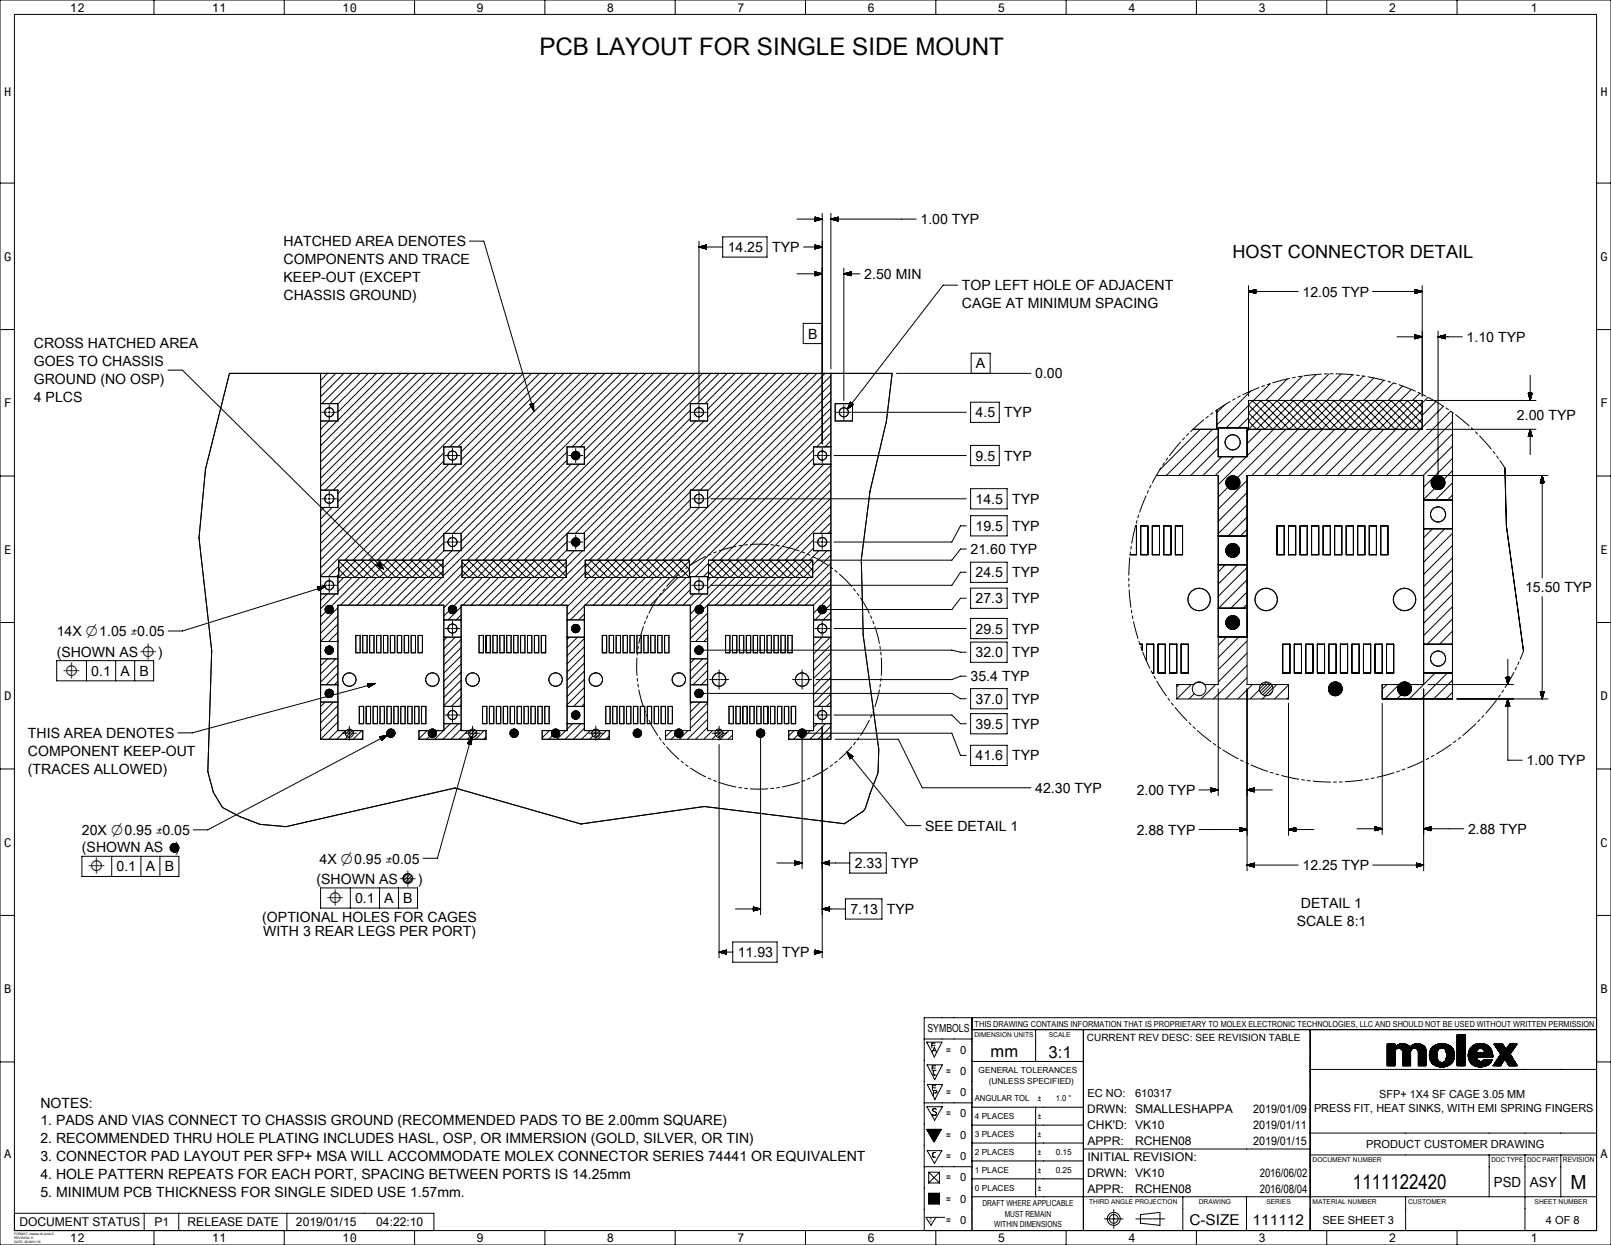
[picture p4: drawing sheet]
<svg xmlns="http://www.w3.org/2000/svg" width="559mm" height="432mm" viewBox="0 0 559 432" stroke-linecap="round" stroke-linejoin="round" font-family="sans-serif">
<defs><g id="words">
<text font-size="8.4" x="187.1" y="19">PCB LAYOUT FOR SINGLE SIDE MOUNT</text>
<text font-size="7.2" x="469.3" y="412.3">1111122420</text>
<text font-size="6.7" x="544.8" y="412.3">M</text>
<text font-size="6.3" x="427.5" y="89.4">HOST CONNECTOR DETAIL</text>
<g font-size="5.8">
<text x="343.6" y="366.8">mm</text>
<text x="363.7" y="366.8">3:1</text>
</g>
<g font-size="5.7">
<text x="48.6" y="227.8">⌖</text>
<text x="22" y="234.4">⌖</text>
<text x="30.8" y="302.2">⌖</text>
<text x="138.7" y="306.6">⌖</text>
<text x="113.5" y="313.2">⌖</text>
</g>
<text font-size="5.2" x="412.6" y="424.8">C-SIZE</text>
<text font-size="5.1" x="434.5" y="424.7">111112</text>
<g font-size="4.9">
<text x="319.3" y="77.7">1.00 TYP</text>
<text x="98.4" y="85.4">HATCHED AREA DENOTES</text>
<text x="252.4" y="87.4">14.25</text>
<text x="267.8" y="87.4">TYP</text>
<text x="98.4" y="91.6">COMPONENTS AND TRACE</text>
<text x="98.4" y="97.8">KEEP-OUT (EXCEPT</text>
<text x="299.8" y="96.7">2.50 MIN</text>
<text x="333.6" y="100.7">TOP LEFT HOLE OF ADJACENT</text>
<text x="98.4" y="104.1">CHASSIS GROUND)</text>
<text x="333.6" y="106.9">CAGE AT MINIMUM SPACING</text>
<text x="451.8" y="102.8">12.05 TYP</text>
<text x="280.3" y="117.4">B</text>
<text x="508.7" y="118.6">1.10 TYP</text>
<text x="11.7" y="120.8">CROSS HATCHED AREA</text>
<text x="11.7" y="127">GOES TO CHASSIS</text>
<text x="338.5" y="127.7">A</text>
<text x="359.1" y="131.3">0.00</text>
<text x="11.7" y="133.3">GROUND (NO OSP)</text>
<text x="11.7" y="139.5">4 PLCS</text>
<text x="338.4" y="144.7">4.5</text>
<text x="348.4" y="144.7">TYP</text>
<text x="526.2" y="145.7">2.00 TYP</text>
<text x="338.4" y="159.8">9.5</text>
<text x="348.4" y="159.8">TYP</text>
<text x="338.4" y="174.8">14.5</text>
<text x="351.1" y="174.8">TYP</text>
<text x="338.4" y="184.1">19.5</text>
<text x="351.1" y="184.1">TYP</text>
<text x="336.7" y="192.2">21.60 TYP</text>
<text x="338.4" y="200.2">24.5</text>
<text x="351.1" y="200.2">TYP</text>
<text x="338.4" y="209.2">27.3</text>
<text x="351.1" y="209.2">TYP</text>
<text x="529" y="205.4">15.50 TYP</text>
<text x="19.7" y="220.7">14X ⌀1.05</text>
<text x="338.4" y="219.8">29.5</text>
<text x="351.1" y="219.8">TYP</text>
<text x="19.7" y="227.8">(SHOWN AS</text>
<text x="54.9" y="227.8">)</text>
<text x="338.4" y="228">32.0</text>
<text x="351.1" y="228">TYP</text>
<text x="31.7" y="234.4">0.1</text>
<text x="41.8" y="234.4">A</text>
<text x="48.4" y="234.4">B</text>
<text x="336.7" y="236.3">35.4 TYP</text>
<text x="338.4" y="244.1">37.0</text>
<text x="351.1" y="244.1">TYP</text>
<text x="9.7" y="256">THIS AREA DENOTES</text>
<text x="338.4" y="252.8">39.5</text>
<text x="351.1" y="252.8">TYP</text>
<text x="9.7" y="262.2">COMPONENT KEEP-OUT</text>
<text x="338.4" y="263.8">41.6</text>
<text x="351.1" y="263.8">TYP</text>
<text x="9.7" y="268.4">(TRACES ALLOWED)</text>
<text x="529.5" y="265.4">1.00 TYP</text>
<text x="359.1" y="275">42.30 TYP</text>
<text x="394.3" y="275.7">2.00 TYP</text>
<text x="28.4" y="289.6">20X ⌀0.95</text>
<text x="320.9" y="288.1">SEE DETAIL 1</text>
<text x="394.3" y="289.5">2.88 TYP</text>
<text x="509.2" y="289.2">2.88 TYP</text>
<text x="28.4" y="295.6">(SHOWN AS</text>
<text x="60.7" y="295.6">)</text>
<text x="110.8" y="299.5">4X ⌀0.95</text>
<text x="40.4" y="302.2">0.1</text>
<text x="50.5" y="302.2">A</text>
<text x="57.1" y="302.2">B</text>
<text x="296.5" y="301.1">2.33</text>
<text x="309.2" y="301.1">TYP</text>
<text x="451.8" y="301.8">12.25 TYP</text>
<text x="109.8" y="306.6">(SHOWN AS</text>
<text x="145" y="306.6">)</text>
<text x="123.2" y="313.2">0.1</text>
<text x="133.3" y="313.2">A</text>
<text x="139.9" y="313.2">B</text>
<text x="295" y="317">7.13</text>
<text x="307.7" y="317">TYP</text>
<text x="451.3" y="314.8">DETAIL 1</text>
<text x="91" y="319.8">(OPTIONAL HOLES FOR CAGES</text>
<text x="449.8" y="321">SCALE 8:1</text>
<text x="91.3" y="324.7">WITH 3 REAR LEGS PER PORT)</text>
<text x="255.9" y="332">11.93</text>
<text x="271.3" y="332">TYP</text>
<text x="14" y="384.1">NOTES:</text>
<text x="14" y="390.3">1. PADS AND VIAS CONNECT TO CHASSIS GROUND (RECOMMENDED PADS TO BE 2.00mm SQUARE)</text>
<text x="14" y="396.6">2. RECOMMENDED THRU HOLE PLATING INCLUDES HASL, OSP, OR IMMERSION (GOLD, SILVER, OR TIN)</text>
<text x="14" y="402.8">3. CONNECTOR PAD LAYOUT PER SFP+ MSA WILL ACCOMMODATE MOLEX CONNECTOR SERIES 74441 OR EQUIVALENT</text>
<text x="14" y="409">4. HOLE PATTERN REPEATS FOR EACH PORT, SPACING BETWEEN PORTS IS 14.25mm</text>
<text x="14" y="415.2">5. MINIMUM PCB THICKNESS FOR SINGLE SIDED USE 1.57mm.</text>
</g>
<g font-size="4.8">
<text x="518.2" y="411.6">PSD</text>
<text x="530.6" y="411.6">ASY</text>
</g>
<g font-size="4.4">
<text x="45.4" y="220.7">±0.05</text>
<text x="54.1" y="289.6">±0.05</text>
<text x="133.8" y="299.5">±0.05</text>
</g>
<g font-size="4.2">
<text x="24.3" y="4">12</text>
<text x="73.6" y="4">11</text>
<text x="118.8" y="4">10</text>
<text x="165.3" y="4">9</text>
<text x="210.5" y="4">8</text>
<text x="255.7" y="4">7</text>
<text x="300.9" y="4">6</text>
<text x="346.1" y="4">5</text>
<text x="391.3" y="4">4</text>
<text x="436.5" y="4">3</text>
<text x="481.7" y="4">2</text>
<text x="531" y="4">1</text>
<text x="1.4" y="33.2">H</text>
<text x="555.2" y="33.2">H</text>
<text x="1.4" y="90.4">G</text>
<text x="555.2" y="90.4">G</text>
<text x="1.4" y="141.2">F</text>
<text x="555.2" y="141.2">F</text>
<text x="1.4" y="192">E</text>
<text x="555.2" y="192">E</text>
<text x="1.4" y="242.8">D</text>
<text x="555.2" y="242.8">D</text>
<text x="1.4" y="293.6">C</text>
<text x="555.2" y="293.6">C</text>
<text x="1.4" y="344.4">B</text>
<text x="555.2" y="344.4">B</text>
<text x="1.4" y="401.5">A</text>
<text x="555.2" y="401.5">A</text>
<text x="6.7" y="425.3">DOCUMENT STATUS</text>
<text x="53.6" y="425.3">P1</text>
<text x="65.1" y="425.3">RELEASE DATE</text>
<text x="102.7" y="425.3">2019/01/15</text>
<text x="130.5" y="425.3">04:22:10</text>
<text x="24.3" y="430.8">12</text>
<text x="73.6" y="430.8">11</text>
<text x="118.8" y="430.8">10</text>
<text x="165.3" y="430.8">9</text>
<text x="210.5" y="430.8">8</text>
<text x="255.7" y="430.8">7</text>
<text x="300.9" y="430.8">6</text>
<text x="346.1" y="430.8">5</text>
<text x="391.3" y="430.8">4</text>
<text x="436.5" y="430.8">3</text>
<text x="481.7" y="430.8">2</text>
<text x="531" y="430.8">1</text>
</g>
<g font-size="4.1">
<text x="377.1" y="386.1">DRWN: SMALLESHAPPA</text>
<text x="434.7" y="386.1">2019/01/09</text>
<text x="377.1" y="391.6">CHK'D: VK10</text>
<text x="434.7" y="391.6">2019/01/11</text>
<text x="377.2" y="397.1">APPR:</text>
<text x="393.7" y="397.2">RCHEN08</text>
<text x="434.7" y="397.1">2019/01/15</text>
<text x="377.2" y="402.7">INITIAL REVISION:</text>
<text x="377.1" y="408.2">DRWN: VK10</text>
<text x="377.2" y="413.7">APPR:</text>
<text x="393.7" y="413.7">RCHEN08</text>
<text x="437" y="408.2">2016/06/02</text>
<text x="437" y="413.7">2016/08/04</text>
</g>
<g font-size="3.9">
<text x="321.7" y="358.1">SYMBOLS</text>
<text x="328.2" y="365.4">=</text>
<text x="333.1" y="365.4">0</text>
<text x="328.2" y="372.8">=</text>
<text x="333.1" y="372.8">0</text>
<text x="328.2" y="380.2">=</text>
<text x="333.1" y="380.2">0</text>
<text x="377.2" y="380.6">EC NO:</text>
<text x="393.7" y="380.6">610317</text>
<text x="478.4" y="380.9">SFP+ 1X4 SF CAGE 3.05 MM</text>
<text x="328.2" y="387.6">=</text>
<text x="333.1" y="387.6">0</text>
<text x="455.8" y="385.8">PRESS FIT, HEAT SINKS, WITH EMI SPRING FINGERS</text>
<text x="328.2" y="395">=</text>
<text x="333.1" y="395">0</text>
<text x="473.9" y="398.2">PRODUCT CUSTOMER DRAWING</text>
<text x="328.2" y="402.3">=</text>
<text x="333.1" y="402.3">0</text>
<text x="328.2" y="409.7">=</text>
<text x="333.1" y="409.7">0</text>
<text x="328.2" y="417.1">=</text>
<text x="333.1" y="417.1">0</text>
<text x="328.2" y="424.5">=</text>
<text x="333.1" y="424.5">0</text>
<text x="458.7" y="424.4">SEE SHEET 3</text>
<text x="536.2" y="424.4">4 OF 8</text>
</g>
<text font-size="3.5" x="377" y="360.9">CURRENT REV DESC: SEE REVISION TABLE</text>
<g font-size="2.9">
<text x="338" y="356.1">THIS DRAWING CONTAINS INFORMATION THAT IS PROPRIETARY TO MOLEX ELECTRONIC TECHNOLOGIES, LLC AND SHOULD NOT BE USED WITHOUT WRITTEN PERMISSION</text>
<text x="339.5" y="372.2">GENERAL TOLERANCES</text>
<text x="343" y="375.9">(UNLESS SPECIFIED)</text>
<text x="338.1" y="382">ANGULAR TOL</text>
<text x="360" y="381.9">±</text>
<text x="366.3" y="382">1.0 °</text>
<text x="338.2" y="388.2">4 PLACES</text>
<text x="360" y="388.2">±</text>
<text x="338.2" y="394.4">3 PLACES</text>
<text x="360" y="394.4">±</text>
<text x="338.2" y="400.6">2 PLACES</text>
<text x="360" y="400.6">±</text>
<text x="366.2" y="400.6">0.15</text>
<text x="338.2" y="406.8">1 PLACE</text>
<text x="360" y="406.8">±</text>
<text x="366.2" y="406.8">0.25</text>
<text x="338.2" y="413">0 PLACES</text>
<text x="360" y="413">±</text>
<text x="340.7" y="418.3">DRAFT WHERE APPLICABLE</text>
<text x="344.8" y="425.7">WITHIN DIMENSIONS</text>
<text x="348.5" y="422">MUST REMAIN</text>
</g>
<text font-size="2.5" x="542.1" y="403.1">REVISION</text>
<g font-size="2.3">
<text x="338" y="359.6">DIMENSION UNITS</text>
<text x="363.8" y="359.6">SCALE</text>
<text x="455.3" y="403.1">DOCUMENT NUMBER</text>
<text x="517.3" y="403.1">DOC TYPE</text>
<text x="529.7" y="403.1">DOC PART</text>
<text x="377.8" y="417.6">THIRD ANGLE PROJECTION</text>
<text x="415.8" y="417.6">DRAWING</text>
<text x="439.2" y="417.6">SERIES</text>
<text x="455.3" y="417.6">MATERIAL NUMBER</text>
<text x="488.4" y="417.6">CUSTOMER</text>
<text x="532.3" y="417.6">SHEET NUMBER</text>
</g>
<text font-size="1.9" x="322.5" y="423.9">C</text>
<g font-size="1.1">
<text x="4.9" y="428.3">FORMAT: master-tb-prod-C</text>
<text x="4.9" y="429.7">REVISION: H</text>
<text x="4.9" y="431.1">DATE: 2018/01/18</text>
</g>
</g></defs>
<g fill="none" stroke="#000" stroke-width=".35">
<path d="M0 0h558.8v431.8h-558.8zM5 5h548.8v421.8h-548.8zM53.4 0v5M98.6 0v5M143.8 0v5M189 0v5M234.2 0v5M279.4 0v5M324.6 0v5M369.8 0v5M415 0v5M460.2 0v5"/>
<path d="M505.4 0v5M0 63.5h5M276.4 76h8.8M282.7 75.3v1.4M282.7 75.3l.2 .1M282.7 75.4l.6 .1M282.7 75.5l.9 .1M282.7 75.6h1.2M282.7 75.7h1.5M282.7 75.8h1.8M282.7 75.8l2.2 .1M282.7 75.3l2.5 .7"/>
<path d="M282.8 76.6l-.1 .1M283.1 76.5l-.4 .1M283.5 76.4l-.8 .1M283.8 76.4h-1.1M284.2 76.3h-1.5M284.4 76.2h-1.7M284.7 76.1l-2 .1M285.1 76l-2.4 .1M285.2 74v79.9M285.2 76l-2.5 .7M288.2 74v54M288.2 76h29.6"/>
<path d="M288.2 76l2.5 .7M288.3 76h2.4M288.5 75.9h2.2M288.7 76.1h2M288.9 75.8h1.8M289 76.2h1.7M289.1 75.7h1.6M289.2 76.3h1.5M289.5 75.6h1.2M289.6 76.4h1.1M289.8 75.6h.9M289.9 76.4h.8"/>
<path d="M290.1 75.5h.6M290.3 76.5h.4M290.5 75.4h.2M290.6 76.6h.1M290.7 75.3v1.4M290.7 75.3l-2.5 .7M553.8 63.5h5M162.8 83.6h5l17.3 58.9M242.4 83.7v55.2M242.4 85.7h8.3M242.6 85.6h2.3M242.7 85.7h2.2"/>
<path d="M242.9 85.5h2M243 85.8h1.9M243.2 85.5h1.7M243.4 85.9h1.5M243.6 85.4h1.3M243.7 86h1.2M243.9 85.3h1M244 86.1h.9M244.2 85.2h.7M244.3 86.2h.6M244.5 85.1h.4M244.6 86.2h.3"/>
<path d="M244.9 85h.1M244.9 85v1.3l-2.5-.6M244.9 85l-2.5 .7M250.7 82.2h15.4v7h-15.4zM276.4 95h8.8M278.7 85.7h6.5M282.7 85v1.3l2.5-.6M282.7 85l2.5 .7M282.7 85h.1M282.7 85l.4 .1M282.7 85.1l.7 .1M282.7 85.2l1.1 .1"/>
<path d="M282.7 85.3l1.4 .1M282.7 85.4l1.7 .1M282.7 85.5h2M282.7 85.6h2.3M282.7 95.6h.1M282.7 94.3l.3 .1M282.7 94.4l.6 .1M282.7 94.5l1 .1M282.7 94.6h1.3M282.7 94.7h1.5M282.7 94.7l1.9 .1M282.7 94.8l2.2 .1"/>
<path d="M283 86.2l-.3 .1M283.1 95.5l-.4 .1M283.3 86.2h-.6M283.4 95.4l-.7 .1M283.7 86.1h-1M283.8 95.3l-1.1 .1M284 86h-1.3M284.1 95.3h-1.4M284.2 85.9l-1.5 .1M284.3 95.2h-1.6M284.6 85.8l-1.9 .1M284.7 95.1l-2 .1"/>
<path d="M284.9 85.7l-2.2 .1M285 95l-2.3 .1M285.2 95l-2.5-.7v1.3M285.2 95l-2.5 .6M292.7 95h5.6M292.7 95l2.5 .6M292.7 95l2.5-.7v1.3M292.7 93v45.9M292.9 95h2.3M293 94.9h2.2M293.2 95.1h2M293.3 94.8h1.9"/>
<path d="M293.6 95.2h1.6M293.6 94.7h1.6M293.8 95.3h1.4M293.9 94.6h1.3M294.1 95.3h1.1M294.2 94.6h1M294.5 95.4h.7M294.6 94.5h.6M294.8 95.5h.4M294.9 94.4h.3M295.2 95.6h.1M332.1 98.9h-5l-33.1 43"/>
<path d="M433.1 99.1v38.3M493.3 99.1v38.3M0 114.3h5M285.2 112.2h-6.6v7h6.6M433.1 101.1h17.2M433.1 101.1l2.5 .7M433.2 101.1h2.4M433.3 101.2h2.3M433.5 101h2.1M433.7 101.3h1.9M433.8 100.9h1.8M434 101.3h1.6"/>
<path d="M434.2 100.8h1.4M434.3 101.4h1.3M434.5 100.7h1.1M434.7 101.5h.9M434.8 100.6h.8M435 101.6h.6M435.1 100.5h.5M435.3 101.7h.3M435.4 100.5h.2M435.6 100.4v1.4M435.6 100.4l-2.5 .7M476.1 101.1h17.2"/>
<path d="M484.6 116.8h8.7M490.8 116.2h.3M490.8 116.3h.6M490.8 116.3l.9 .1M490.8 116.4l1.3 .1M490.8 116.5l1.6 .1M490.8 116.6l1.9 .1M490.8 116.7h2.2M490.8 100.4v1.4M490.8 100.4l2.5 .7M490.8 100.4l.1 .1M490.8 100.5h.4"/>
<path d="M490.8 100.6h.8M490.8 100.7h1.1M490.8 100.7l1.4 .1M490.8 100.8l1.8 .1M490.8 100.9l2 .1M490.8 101l2.4 .1M490.9 117.5h-.1M491 101.7h-.2M491.2 117.4h-.4M491.4 101.6l-.6 .1M491.5 117.3l-.7 .1M491.7 101.5l-.9 .1"/>
<path d="M491.9 117.2l-1.1 .1M492.1 101.4l-1.3 .1M492.2 117.1l-1.4 .1M492.4 101.3l-1.6 .1M492.6 117l-1.8 .1M492.6 101.3h-1.8M492.8 117h-2M493 101.2h-2.2M493.2 116.9h-2.4M493.3 116.8l-2.5-.6v1.3M493.3 116.8l-2.5 .7M493.3 101.1l-2.5 .7"/>
<path d="M498.8 116.8h8.4M498.8 116.8l2.5 .7M498.8 116.8l2.5-.6v1.3M498.8 114.8v51.1M498.9 116.9h2.4M499.1 116.7h2.2M499.3 117h2M499.4 116.7h1.9M499.6 117h1.7M499.8 116.6h1.5M500 117.1h1.3M500 116.5h1.3"/>
<path d="M500.2 117.2h1.1M500.4 116.4h.9M500.6 117.3h.7M500.7 116.3h.6M500.9 117.4h.4M501 116.2h.3M501.2 117.5h.1M553.8 114.3h5M58.3 128.4h5l69.8 69M79.6 129.5h229.8l-1.9 16.6-5.7 24.3-3 23.7 .6 26.2 5.4 39.7-.3 8.1-4.6 12.6-.8 .9-6.2 4.1-48.6-6-42.8 6.1-43.7-12.5-58.6 13.4-9-.8-7.1-2.7-5.9-3.1-3.2-5.3-1.9-7.2 1.3-42-4.4-39 2.3-23.9zM111.2 140h6v6h-6M111.2 129.5v126.9"/>
<path d="M113.6 129.5l-2.4 2.4M116.5 129.5l-5.3 5.3M119.3 129.5l-8.1 8.1M122.1 129.5l-10.5 10.5M125 129.5l-10.5 10.5M127.8 129.5l-10.6 10.6M130.6 129.5l-13.4 13.4M133.4 129.5l-16.2 16.2M136.3 129.5l-25.1 25.1M139.1 129.5l-27.9 27.9M141.9 129.5l-30.7 30.7M144.8 129.5l-33.6 33.6"/>
<path d="M147.6 129.5l-36.4 36.4M150.4 129.5l-39.2 39.2M153.2 129.5l-40.5 40.5M156.1 129.5l-40.5 40.5M158.9 129.5l-41.7 41.7M161.7 129.5l-44.5 44.5M164.6 129.5l-53.4 53.4M167.4 129.5l-56.2 56.2M170.2 129.5l-59 59M173 129.5l-61.8 61.8M175.9 129.5l-64.7 64.7M178.7 129.5l-67.5 67.5"/>
<path d="M181.5 129.5l-25.5 25.5M184.4 129.5l-25.5 25.5M184.8 140l.3 .9M185.1 139.9h.1M185.1 139.9v2.6M185.1 139.9l-1.3 .4M187.2 129.5l-27.3 27.2M190 129.5l-30.1 30.1M192.8 129.5l-64.7 64.8M195.7 129.5l-64.8 64.8M198.5 129.5l-64.8 64.8M201.3 129.5l-64.8 64.8"/>
<path d="M204.2 129.5l-64.8 64.8M207 129.5l-64.8 64.8M209.8 129.5l-55.5 55.5M212.6 129.5l-55.5 55.5M215.5 129.5l-55.6 55.5M218.3 129.5l-58.4 58.3M221.1 129.5l-61.2 61.2M224 129.5l-25.5 25.5M226.8 129.5l-25.5 25.5M229.6 129.5l-26.9 26.9M232.4 129.5l-29.7 29.7M235.3 129.5l-64.8 64.8"/>
<path d="M238.1 129.5l-64.8 64.8M239.4 140h6v6h-6zM240.9 129.5l-64.8 64.8M243.8 129.5l-64.8 64.8M246.6 129.5l-64.8 64.8M249.4 129.5l-64.8 64.8M252.2 129.5l-10.5 10.5M255.1 129.5l-10.5 10.5M257.9 129.5l-12.5 12.4M260.7 129.5l-15.3 15.3M263.6 129.5l-60.9 60.9M266.4 129.5l-70 70"/>
<path d="M269.2 129.5l-64.8 64.8M272 129.5l-64.7 64.8M274.9 129.5l-64.8 64.8M277.7 129.5l-64.8 64.8M280.5 129.5l-40.5 40.5M283.4 129.5l-40.5 40.5M286.2 129.5l-40.8 40.7M288.2 129.5v126.9h-14.6v-3h3.5M288.2 130.3l-42.8 42.8M288.2 138.8l-55.5 55.5M288.2 136l-58.3 58.3M288.2 133.1l-42.8 42.8"/>
<path d="M289.7 140h6v6h-6zM294.9 139.5v.2M295 139.5l1 .8M295 139.5l-1 2.4M295.2 139.6l-.7 1M295.3 139.7l-1 1.3M295.3 139.8l-1 1.3M295.4 139.8l-1.3 1.7M310.9 129.5h46.7M336.7 139.5h9.9v7h-9.9zM336.9 129.5v-7h6.6v7M426.7 139.3l-5.1 3.3"/>
<path d="M428.4 138.3l-.9 .5M430.2 137.3l-.9 .5M433.1 138.9h60.2v10h-60.2zM433.8 135.6l-11.7 11.8M434.4 138.9l10 10 10-10M434.6 138.9l-1.5 1.5 8.4 8.5 10-10M436.7 134.5l-5.6 2.4M437.2 138.9l10 10 10-10M437.4 138.9l-4.3 4.3 5.6 5.7 10-10M438.6 133.7l-1 .4M440 138.9l10 10 10-10M440.2 138.9l-7.1 7.2 2.8 2.8 10-10"/>
<path d="M440.5 133.1l-1 .3M440.7 133l-5.9 5.9M442.9 138.9l10 10 10-10M443.1 138.9l-10 10M445.7 138.9l10 10 10-10M446.5 131.4l-7.5 7.5M447.3 131.2l-5.8 1.6M448.5 138.9l10 10 10-10M449.3 130.8l-1 .2M451.3 130.5l-1 .2M451.3 138.9l10 10 10-10M451.8 130.4l-8.5 8.5"/>
<path d="M454.2 138.9l10 10 10-10M456.6 129.9l-9.1 9M457 138.9l10 10 10-10M458.4 129.8l-6.1 .6M459.8 138.9l10 10 10-10M460.4 129.7h-1M461 129.7l-9.2 9.2M462.4 129.6h-1M462.7 138.9l10 10 10-10M463.4 129.6l6.1 .4M465.2 129.7l-9.2 9.2M465.5 138.9l10 10 10-10"/>
<path d="M468.3 138.9l10 10 10-10M469.2 130l-8.9 8.9M470.5 130.1l1 .1M471.1 138.9l10 10 10-10M472.5 130.4l1 .1M473 130.4l-8.5 8.5M474 138.9l10 10 9.3-9.3M474.5 130.7l5.9 1.3M476.6 131.1l-7.9 7.8M476.8 138.9l10 10 6.5-6.5M479.6 138.9l10 10 3.7-3.7M480 131.9l-7 7"/>
<path d="M481.4 132.3l1 .2M482.5 138.9l10 10 .8-.9M484.3 133.1l-.9-.3-6.2 6.1M485.3 133.5l5.6 2.2M485.3 138.9l8 8M486.5 133.9l-5 5M488.1 138.9l5.2 5.2M489.5 135.1l-3.8 3.8M490.9 138.9l2.4 2.4M491.9 136.1l.9 .4M492.5 136.4l-2.5 2.5M493.7 137l.9 .4"/>
<path d="M494.8 138.9h38M495.3 137.8l-2 2M495.5 137.9l5.2 3-7.4 7.4M498 139.3l-4.7 4.7M530.1 136.4h1.3M530.1 136.4l.7 2.5M530.1 136.4v.1M530.2 136.4v.4M530.2 136.4l.1 .7M530.3 136.4l.1 1.1M530.4 136.4l.1 1.4M530.5 136.4l.1 1.7"/>
<path d="M530.6 136.4v2M530.7 136.4v2.4M530.8 130.1v8.8M530.9 136.4l-.1 2.2M531 136.4l-.1 1.9M531.1 136.4l-.1 1.5M531.2 136.4l-.1 1.3M531.3 136.4l-.1 .9M531.3 136.4v.6M531.4 136.4v.3M531.4 136.4l-.6 2.5M111.3 146l-.1 .1"/>
<path d="M111.6 143h1.7M113.8 143h.8M114.1 146l-2.9 2.9M114.2 140.4v1.7M114.2 142.6v.8M114.2 143.9v1.7M115.1 143h1.7M116.9 146l-5.7 5.7M153.9 155h6v6h-6zM153.9 159.9l-34.3 34.4M153.9 157.1l-42.7 42.7M154.4 158h1.9"/>
<path d="M156.6 158h.7M156.9 155.4v1.9M156.9 157.6v.8M156.9 158.7v1.9M157.6 158h1.9M183.8 140.3l1.3 2.2M183.8 140.3h.1M183.9 140.3v.2M184 140.2l.1 .6M184.1 140.2l.2 .9M184.1 140.2l.3 1.1M184.2 140.2l.4 1.5"/>
<path d="M184.2 140.1l.6 1.9M184.3 140.1l.7 2.2M184.5 140.1l.6 2.2M184.6 140l.5 1.9M185.1 140.3l-.1-.4 .1 .6M185.1 141.3l-.4-1.3 .4 1.5M196.7 155h6v6h-6zM196.7 159.6l-34.7 34.7M196.7 156.8l-43.1 43M197.3 158h1.7M198.5 158.8l2.1-1.9-2 2M199.1 156.7l-.7 .7"/>
<path d="M199.3 158h.8M199.3 156.6l-1 1M199.5 156.6l-1.2 1.2M199.7 156.6l-1.4 1.4M199.7 155.6v1.7M199.7 157.6v.8M199.7 158.7v1.7M199.8 156.6l-1.5 1.5M199.9 156.6l-1.6 1.6M200.1 156.6l-1.8 1.8M200.2 156.6l-1.8 1.9M200.3 156.7l-1.9 1.9"/>
<path d="M200.4 156.7l-2 2M200.4 158h1.7M200.4 156.8l-1.9 1.9M200.7 157l-2 2M200.8 157l-2.1 2.1M200.8 157.1l-2 2M200.9 157.2l-2 2M200.9 158.7l-.5 .5M200.9 157.3l-1.9 1.9M201 157.4l-1.9 1.9M201 157.5l-1.8 1.8M201 158.4l-.9 .9"/>
<path d="M201.1 157.6l-1.8 1.8M201.1 157.7l-1.7 1.7M201.1 158.3l-1.1 1.1M201.1 157.8l-1.6 1.6M201.1 158.1l-1.3 1.3M201.1 157.9l-1.4 1.5M239.4 145.1l-39.8 39.9M239.4 142.3l-51.9 52M239.9 143h1.9M241.4 146l-39 39M242.1 143h.7M242.4 140.4v1.9"/>
<path d="M242.4 142.6v.8M242.4 143.7v1.9M243.1 143h1.9M244.2 146l-41.5 41.5M282.2 158.9l-35.4 35.4M282.2 156.1l-43.1 43.1M282.6 158h1.9M284.8 158h.8M285.2 155.4v1.9M285.2 157.6v.8M285.2 158.7v1.9M285.9 158h1.9"/>
<path d="M288.2 155h-6v6h6M288.2 144.4l-49.8 49.9M288.2 152.9l-2.1 2.1M288.2 150.1l-4.9 4.9M288.2 147.3l-49.1 49M288.2 141.6l-52.7 52.7M289.3 158h45.9M290.1 143h1.9M292.3 143h.8M292.7 140.4v1.9M292.7 142.6v.8M292.7 143.7v1.9"/>
<path d="M293.4 143h1.9M294.4 141.5l1.2-1.5-1.5 1.8M294.7 140.1l.4-.5-.5 .6M295.2 140.9l.6-.8-.9 1.1M295.7 140l-1.1 1.4M295.8 143h39.4M295.9 140.2l-.5 .6M295.9 140.2l-.2 .4M296 140.3l-.2 .1M296 140.3l-2 1.6M336.7 154.5h9.9v7h-9.9zM405.1 158.8l-.6 .9"/>
<path d="M409.5 153.3l-3.8 4.7M410.9 151.8l-.7 .8M412.3 150.4l-.7 .7M416.3 148.9l-14 14M417.5 145.6l-4.5 4.1M419.1 144.4l-.8 .6M420.6 148.9l-16.1 16M420.7 143.2l-.8 .6M422.1 142.2v6.7h-8.3M422.6 148.4h10v10h-10zM422.6 155.4l-9.6 9.5M422.6 151.1l-13.8 13.8"/>
<path d="M423.8 158.4l-6.5 6.5M424.8 140.4l-2.7 2.8M428 158.4l-6.5 6.5M432.3 158.4l-9.7 9.7M433.1 144.9l-3.6 3.5M433.1 140.6l-7.8 7.8M433.3 148.9l-.7 .7M437.5 148.9l-4.9 5M441.8 148.9l-9.2 9.2M446 148.9l-16.7 16.7M450.3 148.9l-16.1 16M454.5 148.9l-16 16"/>
<path d="M458.7 148.9l-16 16M463 148.9l-16 16M467.2 148.9l-16 16M471.5 148.9l-16 16M475.7 148.9l-16 16M480 148.9l-16.1 16M484.2 148.9l-16 16M488.4 148.9l-16 16M492.7 148.9l-16 16M494.8 148.9h38M501.6 141.5l.8 .6M503.8 143.1v99.3h-24.4v-5h5.9"/>
<path d="M503.8 159l-10 10M503.8 154.7l-10.2 10.2M503.8 150.5l-14.4 14.4M503.8 146.3l-18.6 18.6M504.1 143.2l-.9-.6-22.3 22.3M504.9 143.8l4.7 3.9M510.3 148.4l.8 .7M511.8 149.8l.7 .7M513.2 151.2l4.1 4.5M517.9 156.5l.6 .8M519.1 158.1l.6 .9M520.3 159.8l1.7 2.5 .5 20.1 5.9 43.4-1.1 2.9"/>
<path d="M530.1 151.4h1.3M530.1 151.3v.1M530.2 151v.4M530.3 150.7v.7M530.4 150.3v1.1M530.5 150v1.4M530.6 149.7v1.7M530.6 149.4v2M530.7 149v2.4M530.8 148.9v8.7M530.8 148.9l-.7 2.5M530.8 148.9l.6 2.5"/>
<path d="M530.8 149.2v2.2M530.9 149.5v1.9M531 149.8v1.6M531.1 150.1v1.3M531.2 150.5v.9M531.3 150.8v.6M531.4 151.1v.3M0 165.1h5M111.2 170h6v6h-6M111.6 173h1.7M112.4 176l-1.2 1.2M113.8 173h.8"/>
<path d="M114.2 170.4v1.7M114.2 172.6v.8M114.2 173.9v1.7M115.1 173h1.7M115.2 176l-4 4M155.7 161l-33.3 33.3M158.5 161l-33.3 33.3M198.1 161l-33.3 33.3M200.9 161l-33.2 33.3M239.4 170h6v6h-6zM239.4 173.4l-20.8 20.9M239.4 170.6l-23.7 23.7"/>
<path d="M239.7 176l-18.3 18.3M239.9 173h1.9M242.1 173h.7M242.4 170.4v1.9M242.4 172.6v.8M242.4 173.7v1.9M242.5 176l-18.3 18.3M243.1 173h1.9M245.3 176l-18.3 18.3M246.5 173h88.7M283 161l-33.3 33.3M285.8 161l-33.3 33.3"/>
<path d="M288.2 167.1l-27.2 27.2M288.2 164.2l-30 30.1M288.2 161.4l-32.9 32.9M288.2 178.4l-15.9 15.9M288.2 175.6l-18.7 18.7M288.2 172.7l-21.6 21.6M288.2 169.9l-24.4 24.4M336.7 169.5h12.6v7h-12.6zM336.7 178.9h12.6v7h-12.6zM395 178.6l-.3 1M397.5 172l-2.2 5.6M398.3 170.1l-.4 1"/>
<path d="M399.2 168.3l-.4 .9M401.1 164.9h21.5v72.5h-4.8M402.8 162.2l-3.1 5.2M403.9 160.5l-.6 .8M426.4 165.3l-.9 1M426.7 165.2l-1.3 1.3M426.9 165.1l-1.6 1.7M427.1 165.1l-1.9 1.8M427.3 165.1l-2.1 2M427.4 165l-2.2 2.3M427.6 165a2.37 2.37 0 0 0-2.4 2.4 2.37 2.37 0 0 0 2.4 2.4M427.6 165a2.37 2.37 0 0 1 2.3 2.4 2.37 2.37 0 0 1-2.3 2.4"/>
<path d="M427.6 165l-2.4 2.4M427.7 165l-2.5 2.6M427.8 165.1l-2.6 2.6M428 165.1l-2.8 2.7M428.1 165.1l-2.9 2.8M428.2 165.1l-2.9 2.9M428.3 165.2l-3 2.9M428.4 165.2l-3.1 3.1M428.5 165.2l-3.1 3.2M428.6 165.3l-3.2 3.2M428.7 165.3l-3.2 3.2M428.8 165.4l-3.3 3.2"/>
<path d="M428.9 165.4l-3.3 3.3M429 165.5l-3.4 3.3M429 165.6l-3.3 3.3M429.1 165.6l-3.3 3.4M429.2 165.7l-6.6 6.7M429.3 165.8l-3.4 3.3M429.3 165.8l-3.3 3.4M429.4 165.9l-3.4 3.3M429.5 166l-3.4 3.3M429.5 166.1l-3.3 3.3M429.6 168.7l-.7 .7M429.6 166.1l-3.3 3.3"/>
<path d="M429.6 166.2l-3.2 3.3M429.7 166.3l-3.2 3.2M429.7 166.4l-3.1 3.2M429.7 168.4l-1.2 1.2M429.8 166.5l-3.1 3.1M429.8 166.6l-3 3.1M429.8 168.2l-1.5 1.5M429.8 166.7l-2.9 3M429.9 166.8l-2.9 2.9M429.9 168l-1.8 1.7M429.9 167l-2.8 2.7M429.9 167.8l-2 2"/>
<path d="M429.9 167.1l-2.7 2.7M429.9 167.6l-2.1 2.2M429.9 167.2l-2.6 2.6M429.9 167.3l-2.4 2.5M429.9 167.5l-2.3 2.3M432.6 179.3l-6.6 6.6M432.6 175.1l-10 10M432.6 170.8l-10 10M432.6 166.6l-10 10M493.8 173.4h10M495.3 164.9h41.6M497.3 165.6l-.3 .3"/>
<path d="M497.7 165.3l-1 1M498 165.2l-1.4 1.4M498.2 165.1l-1.7 1.7M498.4 165.1l-1.9 1.9M498.5 165.1l-2 2M498.7 165l-2.3 2.3M498.8 165l-2.4 2.4M499 165l-2.6 2.6M499.1 165.1l-2.6 2.6M499.2 165.1l-2.7 2.7M499.3 165.1l-2.8 2.8M499.5 165.1l-3 3"/>
<path d="M499.6 165.2l-3 3M499.7 165.2l-3.1 3.1M499.8 165.2l-3.2 3.2M499.9 165.3l-3.2 3.2M500 165.3l-3.3 3.3M500 165.4l-3.2 3.3M500.1 165.4l-3.3 3.3M500.2 165.5l-3.3 3.3M500.3 165.6l-3.3 3.3M500.4 165.6l-3.3 3.5 3.3-3.4M500.5 165.8l-3.3 3.3M500.6 165.8l-3.4 3.4"/>
<path d="M500.7 165.9l-3.4 3.4M500.7 166l-3.3 3.3M500.8 168.8l-.6 .6M500.8 166.1l-3.3 3.3M500.9 166.3l-3.3 3.2M500.9 166.3l-3.2 3.2M501 168.4l-1.2 1.2M501 166.4l-3.2 3.2M501 166.5l-3.1 3.1M501.1 168.2l-1.5 1.5M501.1 166.6l-3.1 3.1M501.1 166.7l-3 3"/>
<path d="M501.1 168l-1.7 1.7M501.1 166.9l-2.8 2.8M501.1 167l-2.7 2.7M501.2 167.8l-2 2M501.2 167.1l-2.7 2.7M501.2 167.7l-2.1 2.1M501.2 167.2l-2.6 2.6M501.2 167.5l-2.3 2.3M501.2 167.4l-2.4 2.4M503.8 171.7l-1.7 1.7M503.8 167.5l-5.9 5.9M503.8 163.2l-10 10"/>
<path d="M534.3 167.4h.1M534.4 167v.4M534.5 166.7v.7M534.6 166.3v1.1M534.6 166.1v1.3M534.7 165.7v1.7M534.8 165.4v2M534.9 165.1v2.3M534.9 164.9v35.5M534.9 164.9l-.6 2.5M534.9 164.9l.7 2.5h-1.3M535 165.2v2.2"/>
<path d="M535.1 165.5v1.9M535.2 165.9v1.5M535.3 166.1v1.3M535.3 166.4v1M535.4 166.8v.6M535.5 167.1v.3M553.8 165.1h5M111.2 200h6v6h-6M117.5 194.3h36.1v6h-36.1zM117.5 199.2l-.8 .8M117.5 196.4l-3.6 3.6M120 194.3l6 6 6-6"/>
<path d="M120.7 194.3l-3.2 3.2 2.8 2.8 6-6M122.8 194.3l6 6 6-6M123.5 194.3l-6 6M125.6 194.3l6 6 6-6M128.5 194.3l6 6 6-6M129.2 194.3l-6 6-5.7-5.7M130.8 196.1l2.3 1.3M130.8 196.1h.1M130.9 196l.3 .3M130.9 196l.4 .4M131 195.9l.7 .7M131.1 195.8l.9 1"/>
<path d="M131.1 195.8l1.1 1.1M131.3 194.3l6 6 6-6M131.5 195.4l1.1 1.1M131.6 195.3l.5 .4M131.7 195.2l.2 .1M131.7 195.1l1.4 2.3M131.7 195.1l-.9 1M132.3 196l-.7-.7 .8 .9M132.5 197.1l-1.3-1.4 1.7 1.6M132.8 196.9l-1.4-1.4 1.5 1.5M134.1 194.3l6 6 6-6M137 194.3l6 6 6-6"/>
<path d="M139.8 194.3l6 6 6-6M142.6 194.3l6 6 5-5.1M145.4 194.3l6 6 2.2-2.2M148.3 194.3l5.3 5.4M151.1 194.3l2.5 2.5M153.9 185h6v6h-6zM153.9 185.4l-8.9 8.9M153.9 188.2l-6 6.1M154 191l-3.3 3.3M154.4 188h1.9M156.6 188h.7M156.8 191l-3.3 3.3"/>
<path d="M156.9 185.4v1.9M156.9 187.6v.8M156.9 188.7v1.9M157.6 188h1.9M159.6 191l-6 6M160.2 194.3h36.2v6h-36.2zM160.2 198.9l-11 11M160.2 196l-13.8 13.9M160.3 194.3h-.1M162.4 194.3l6 6 6-6M163.1 194.3l-2.9 2.8M165.2 194.3l6 6 6-6"/>
<path d="M165.9 194.3l-5.7 5.7M168.1 194.3l6 6 6-6M168.8 194.3l-6 6-2.6-2.5M170.9 194.3l6 6 6-6M171.6 194.3l-6 6-5.4-5.3M173.7 194.3l6 6 6-6M176.6 194.3l6 6 6-6M179.4 194.3l6 6 6-6M182.2 194.3l6 6 6-6M185 194.3l6 6 5.4-5.4M187.9 194.3l6 6 2.5-2.5M190.7 194.3l5.7 5.7"/>
<path d="M193.5 194.3l2.9 2.9M196.4 194.3h.1M196.7 185h6v6h-6zM196.7 190.7l-3.6 3.6M196.7 187.9l-6.4 6.4M197.3 188h1.7M199.1 186.7l-.7 .7M199.2 191l-3.3 3.3M199.3 186.6l-1 1M199.3 188h.8M199.5 186.6l-1.2 1.2M199.7 186.6l-1.4 1.4"/>
<path d="M199.7 185.6v1.7M199.7 187.6v.8M199.7 188.7v1.7M199.8 186.6l-1.5 1.5M199.9 186.6l-1.6 1.6M200 186.6l-1.7 1.7M200.1 186.6l-1.8 1.8M200.3 186.7l-1.9 1.8M200.3 186.7l-1.9 1.9M200.4 188h1.7M200.4 186.8l-1.9 1.9M200.5 186.8l-2 2"/>
<path d="M200.6 186.9l-2 2M200.7 187l-2 2M200.8 187.1l-2 2M200.9 187.2l-2 2M200.9 187.3l-1.9 1.9M201 188.7l-.6 .6M201 187.4l-1.9 1.9M201 187.5l-1.8 1.8M201.1 187.6l-1.8 1.8M201.1 188.4l-1 1M201.1 187.7l-1.7 1.7M201.1 188.2l-1.2 1.2"/>
<path d="M201.1 187.8l-1.6 1.6M201.1 188.1l-1.3 1.3M201.1 187.9l-1.5 1.5M202.1 191l-5.7 5.7M203 194.3h36.1v6h-36.1zM203 198.5l-11.4 11.4M203 195.7l-14.2 14.2M204.8 194.3l6 6 6-6M205.5 194.3l-2.5 2.5M207.7 194.3l6 6 6-6M208.4 194.3l-5.4 5.3M210.5 194.3l6 6 6-6"/>
<path d="M211.2 194.3l-6 6-2.2-2.2M213.3 194.3l6 6 6-6M214 194.3l-6 6-5-5M216.1 194.3l6.1 6 5.9-6M219 194.3l6 6 6-6M221.8 194.3l6 6 6-6M224.6 194.3l6 6 6-6M227.5 194.3l6 6 5.6-5.7M230.3 194.3l6 6 2.8-2.9-3.2-3.1M233.1 194.3l6 6M235.5 199.1l-4.3 4.3M237.1 197.8l-.8 .7"/>
<path d="M238.7 196.6l-.8 .6M238.8 194.3l.3 .4M239.4 200h6v6h-6zM244.8 193l-5.3 3M245.7 194.3h36.2v6h-36.2zM245.7 198.2l-1.7 1.8M245.7 195.4l-4.6 4.6M246.6 192.2l-.9 .4M247.3 194.3l6 6 6-6M247.9 194.3l-2.2 2.2M248.5 191.4l-1 .4M250.1 194.3l6 6 6-6"/>
<path d="M250.8 194.3l-5.1 5M252.9 194.3l6 6 6-6M253.6 194.3l-6 6-1.9-1.9M255.3 189.5l-5.9 1.6M255.7 194.3l6 6 6-6M256.4 194.3l-6 6-4.7-4.7M257.3 189.2l-1 .1M258.6 194.3l6 6 6-6M259.3 188.9l-1 .1M260.3 188.8h6M261.4 194.3l6 6 6-6M264.2 194.3l6 6 6-6"/>
<path d="M267.1 194.3l6 6 6-6M267.4 188.9l1 .1M269.4 189.2l1 .1M269.9 194.3l6 6 6-6M271.4 189.5l5.8 1.6M272.7 194.3l6 6 3.2-3.2M275.5 194.3l6 6 .4-.4M278.2 191.4l.9 .4M278.4 194.3l3.5 3.5M280 192.2l1 .4M281.2 194.3l.7 .7M281.9 193l5.2 3"/>
<path d="M282.2 190l-4.2 4.3M282.2 187.2l-7.1 7.1M282.6 188h1.9M284.1 191l-3.3 3.3M284.8 188h.8M285.2 185.4v1.9M285.2 187.6v.8M285.2 188.7v1.9M285.9 188h1.9M286.9 191l-5 5M288 196.6l.8 .6M288.2 185h-6v6h6"/>
<path d="M288.2 195.4l-14.5 14.5M288.2 198.2l-11.7 11.7M288.2 192.5l-6.3 6.3M288.2 184l-1 1M288.2 181.2l-3.8 3.8M289.6 197.8l.8 .7M291.1 199.1l4.3 4.3M335.2 190.4h-2l-3 3.9h-46.8M335.2 182.4h-2l-3 5.6h-40.9M335.2 198.5h-2l-3 4.5h-83.7M336.7 195h12.6v7h-12.6zM391.9 193.4l-.4 6.1"/>
<path d="M392.4 189.4l-.2 1M392.6 188.4l1.3-5.9 .3-.1v10h-2.2l.1-1M394.4 180.5l-.3 1M395.7 182.4h2.5v10h-2.5zM399.7 182.4h2.5v10h-2.5zM403.7 182.4h2.5v10h-2.5zM407.7 182.4h2.5v10h-2.5zM422.6 185.9h10M422.6 195.9h10M425 195.9l-2.4 2.4M426.4 188.9l-.9 .8M426.7 188.7l-1.3 1.3"/>
<path d="M426.9 188.6l-1.6 1.6M427.1 188.6l-1.9 1.8M427.2 188.6l-2 2M427.4 188.5l-2.2 2.2M427.5 188.5l-2.3 2.4M427.7 188.5l-2.5 2.5M427.8 188.6l-2.6 2.6M427.9 188.6l-2.7 2.7M428.1 188.6l-2.9 2.8M428.2 188.6l-2.9 2.9M428.3 188.7l-3 2.9M428.4 188.7l-3.1 3"/>
<path d="M428.5 188.7l-3.1 3.1M428.6 188.8l-3.2 3.1M428.7 188.8l-3.2 3.2M428.8 188.9l-3.3 3.2M428.9 188.9l-3.3 3.4 3.3-3.3M429 189l-3.3 3.4M429.1 189.1l-3.3 3.4M429.2 189.2l-3.4 3.3M429.2 195.9l-6.6 6.7M429.2 189.2l-3.3 3.4M429.3 189.3l-3.3 3.4M429.4 189.4l-3.4 3.3"/>
<path d="M429.4 189.5l-3.3 3.3M429.5 189.5l-3.3 3.4M429.6 189.6l-3.3 3.3M429.6 192.1l-.8 .8M429.6 189.7l-3.2 3.3M429.7 189.8l-3.2 3.2M429.7 189.9l-3.1 3.2M429.7 191.8l-1.2 1.3M429.8 190l-3.2 3.1M429.8 190.1l-3 3M429.8 191.6l-1.5 1.6M429.8 190.2l-2.9 3"/>
<path d="M429.9 190.3l-2.9 2.9M429.9 191.4l-1.8 1.8M429.9 190.4l-2.8 2.8M429.9 190.6l-2.7 2.7M429.9 191.3l-2 2M429.9 190.7l-2.6 2.6M429.9 191.1l-2.2 2.2M429.9 190.8l-2.4 2.5M429.9 191l-2.3 2.3M432.6 183.6l-2.4 2.3M432.6 196.8l-10 10M442.9 182.4h2.5v10h-2.5z"/>
<path d="M446.9 182.4h2.5v10h-2.5zM450.9 182.4h2.5v10h-2.5zM454.9 182.4h2.5v10h-2.5zM458.9 182.4h2.5v10h-2.5zM462.9 182.4h2.5v10h-2.5zM466.9 182.4h2.5v10h-2.5zM470.9 182.4h2.5v10h-2.5zM474.9 182.4h2.5v10h-2.5zM478.9 182.4h2.5v10h-2.5zM493.8 183.4h10M496.9 183.4l-3.1 3.1M501.1 183.4l-7.3 7.3"/>
<path d="M503.8 197.7l-10 10M503.8 193.5l-10 10M503.8 189.2l-10 10M503.8 185l-10 10M0 215.9h5M110.1 203.6l.4 1.2M110.1 203.6h.1M110.2 203.6h-.1M110.3 203.6h-.2M110.5 204.8h.1M110.6 204.8h-.1M110.6 203.5l-.5 .2"/>
<path d="M111 204.6l-.5 .1M111 203.5l-.8 .3M111.2 204.4l-.7 .3M111.3 203.5l-1.1 .3M111.6 203.5l-1.4 .4M111.6 203h1.9M111.8 204l-1.4 .6 1.1-.4M112 203.5l-1.7 .5M112 203.9l-1.6 .5M112.3 203.5l-2 .6M112.4 203.7l-2 .7M112.7 203.5l-49.4 15.3h-5"/>
<path d="M112.7 203.5l-2.6 .1M112.7 203.5l-2.2 1.3M112.7 203.5l-2.4 .6M113.5 206l-2.3 2.3M113.6 210.1l-.7 .7M113.8 203h.8M113.8 210l-1 1M114 210l-1.2 1.2M114.2 210l-1.4 1.4M114.2 200.4v1.9M114.2 202.6v.8M114.2 203.7v1.9"/>
<path d="M114.3 210l-1.5 1.5M114.4 210l-1.6 1.6M114.6 210l-1.8 1.7M114.7 210l-1.9 1.9M114.8 210.1l-1.9 1.9M114.9 210.1l-2 2M114.9 203h1.9M115 210.2l-2 2M115.1 210.3l-2 2M115.2 210.4l-2 2M115.3 210.4l-2.1 2.1M115.3 210.5l-2 2"/>
<path d="M115.4 210.6l-2 2M115.4 210.7l-1.9 1.9M115.4 212.1l-.5 .5M115.5 210.8l-1.9 1.9M115.5 210.9l-1.8 1.8M115.6 211.8l-1 .9M115.6 211l-1.8 1.8M115.6 211.1l-1.7 1.7M115.6 211.7l-1.1 1.1M115.6 211.2l-1.6 1.6M115.6 211.5l-1.3 1.3M115.6 211.3l-1.4 1.5"/>
<path d="M116.3 206l-5.1 5.1M117.2 213.6l-6 6M117.2 210.8l-6 6M117.2 219.3l-3.2 3.2M117.2 216.5l-6 6M119.2 200.3l-2 2M122.1 200.3l-4.9 4.8M124.9 200.3l-13.7 13.7M127.7 200.3l-9.6 9.6M130.5 200.3l-9.6 9.6M133.4 200.3l-9.6 9.6M136.2 200.3l-9.6 9.6"/>
<path d="M139 200.3l-9.6 9.6M141.9 200.3l-9.7 9.6M144.7 200.3l-9.6 9.6M147.5 200.3l-9.6 9.6M150.3 200.3l-9.6 9.6M153.2 200.3l-9.6 9.6M153.9 215h6M154.4 218h1.9M156.3 210.1l-.6 .6M156.5 210l-.9 1M156.6 218h.7M156.7 210l-1.2 1.2"/>
<path d="M156.9 210l-1.4 1.3M156.9 215.4v1.9M156.9 217.6v.8M156.9 218.7v1.9M157 210l-1.5 1.5M157.1 210l-1.6 1.6M157.3 210l-1.7 1.7M157.4 210l-1.8 1.8M157.6 210.1l-1.9 1.9M157.6 218h1.9M157.7 210.2l-2 1.9M157.8 210.2l-2 2"/>
<path d="M157.8 210.3l-2 2M157.9 210.3l-2 2.1M158 210.4l-2 2M158.1 210.5l-2 2.1 2-2M158.2 210.7l-2 1.9M158.2 210.8l-1.9 1.9M158.2 212l-.6 .7M158.3 210.8l-1.9 1.9M158.3 211l-1.8 1.7M158.3 211.8l-1 1M158.3 211.1l-1.7 1.7M158.4 211.6l-1.2 1.2"/>
<path d="M158.4 211.2l-1.7 1.6M158.4 211.3l-1.5 1.5M158.4 211.4l-1.4 1.4M159.9 213.3l-1.6 1.7M159.9 210.5l-4.5 4.5M161.7 200.3l-9.7 9.6M164.5 200.3l-10.6 10.5M167.3 200.3l-13.4 13.3M170.1 200.3l-9.6 9.6M173 200.3l-9.6 9.6M175.8 200.3l-9.6 9.6M178.6 200.3l-9.6 9.6"/>
<path d="M181.5 200.3l-9.7 9.6M184.3 200.3l-9.6 9.6M187.1 200.3l-9.6 9.6M189.9 200.3l-9.6 9.6M192.8 200.3l-9.6 9.6M195.6 200.3l-9.6 9.6M196.7 215h6M199.1 216.7l-.7 .7M199.3 216.6l-1 1M199.5 216.6l-1.2 1.2M199.6 216.6l-1.3 1.3M199.8 216.6l-1.5 1.5"/>
<path d="M199.9 216.6l-1.6 1.6M200 216.6l-1.7 1.7M200.1 216.6l-1.8 1.8M200.2 216.7l-1.8 1.8M200.3 216.7l-1.9 1.9M200.4 216.8l-1.9 1.9M200.5 216.8l-2 2M200.6 216.9l-2 2M200.7 217l-2 2M200.8 217.1l-2 2M200.9 217.3l-1.9 1.9M201 217.4l-1.9 1.9"/>
<path d="M201 218.6l-.7 .7M201 217.5l-1.8 1.8M201.1 217.6l-1.8 1.8M201.1 218.4l-1 1M201.1 217.7l-1.7 1.7M201.1 218.2l-1.2 1.2M201.1 217.8l-1.6 1.6M201.1 217.9l-1.5 1.5M201.1 218.1l-1.3 1.3M202.7 213l-2 2M202.7 210.2l-4.8 4.8M204.1 200.3l-9.6 9.6"/>
<path d="M206.9 200.3l-10.2 10.2M209.7 200.3l-13 13M212.6 200.3l-9.6 9.6M215.4 200.3l-9.6 9.6M218.2 200.3l-9.6 9.6M221 200.3l-9.6 9.6M223.2 217.3l-1.6 5.9M223.9 215.4l-.4 1M223.9 200.3l-9.6 9.6M224.7 213.6l-.4 .9M226.7 200.3l-9.6 9.6M228.1 207.4l-3 5.3"/>
<path d="M229.3 205.8l-.6 .8M229.5 200.3l-9.6 9.6M230.6 204.2l-.7 .8M232.4 200.3l-9.6 9.6M235.2 200.3l-9.6 9.6M238 200.3l-9.6 9.6M239.4 204.5l-5.3 5.4M239.4 201.7l-8.2 8.2M239.9 203h1.9M240.8 206l-3.9 3.9M241 211.4l-1.6 1.6M241.7 210.3l-.2 .2"/>
<path d="M242 210.1l-.7 .7M242.1 203h.7M242.3 210l-1.1 1.1M242.4 200.4v1.9M242.4 202.6v.8M242.4 203.7v1.9M242.6 210l-1.4 1.4M242.7 210l-1.5 1.5M242.8 210l-1.6 1.6M243 210l-1.8 1.8M243.1 210l-1.8 1.9M243.1 203h1.9"/>
<path d="M243.2 210.1l-1.9 1.9M243.3 210.1l-2 2M243.4 210.2l-2 2 2-2M243.5 210.3l-2 2M243.6 210.4l-2 2M243.6 206l-4.2 4.2M243.7 210.4l-2.1 2.1M243.7 210.5l-1.9 2.1 2-2M243.8 212.1l-.5 .5M243.8 210.7l-1.9 1.9M243.9 210.8l-1.9 1.9M243.9 210.9l-1.8 1.8"/>
<path d="M243.9 211.9l-.8 .8M244 211l-1.8 1.8M244 211.1l-1.7 1.7M244 211.7l-1.1 1.1M244 211.5l-1.3 1.3M244 211.4l-1.4 1.4M245.4 218.3l-4.1 4.2M245.4 215.5l-6 6M245.4 212.7l-6 6M246.5 200.3l-1.1 1M249.3 200.3l-3.9 3.9M252.2 200.3l-11 10.9"/>
<path d="M255 200.3l-15.6 15.5M257.8 200.3l-9.6 9.6M260.6 200.3l-9.6 9.6M263.5 200.3l-9.6 9.6M266.3 200.3l-9.6 9.6M269.1 200.3l-9.6 9.6M272 200.3l-9.7 9.6M274.8 200.3l-9.6 9.6M277.6 200.3l-9.6 9.6M280.4 200.3l-9.6 9.6M282.2 209.9h-36.8v43.5h8.7v3h-23.3v-3h3.6M282.2 209.9v43.5h-2.9"/>
<path d="M282.2 215h6M282.6 218h1.9M284.3 212.5l2.1-1.9-2 2M284.6 210.1l-.7 .7M284.8 218h.8M285 210l-1.2 1.2M285.1 210l-1.3 1.3M285.2 215.4v1.9M285.2 217.6v.8M285.2 218.7v1.9M285.3 210l-1.5 1.5M285.4 210l-1.6 1.6"/>
<path d="M285.5 210l-1.7 1.7M285.6 210l-1.8 1.8M285.7 210.1l-1.8 1.8M285.8 210.1l-1.9 1.9M285.9 218h1.9M285.9 210.2l-1.9 1.9M286 210.2l-2 2M286.1 210.3l-2 2M286.2 210.4l-2 2M286.4 210.7l-1.9 1.9M286.5 212l-.6 .7M286.5 210.8l-1.9 1.9"/>
<path d="M286.5 210.9l-1.8 1.8M286.6 211l-1.8 1.8M286.6 211.8l-1 1M286.6 211.6l-1.2 1.2M286.6 211.2l-1.6 1.6M286.6 211.5l-1.3 1.3M286.6 211.3l-1.5 1.5M288.2 209.5l-5.5 5.5M288.2 206.7l-6 6M288.2 201l-8.9 8.9M288.2 212.3l-2.7 2.7M288.2 203.8l-6.1 6.1"/>
<path d="M289.3 218h45.9M296.1 204.2l.6 .8M297.3 205.8l.6 .8M298.5 207.4l3 5.3M302 213.6l.4 .9M302.8 215.4l.3 1M303.5 217.3l1.5 5.9M335.2 207.5h-2l-3 3.9h-43.5M336.7 204h12.6v7h-12.6zM336.7 214.5h12.6v7h-12.6zM391.5 200.5v1M391.6 202.5v1.1"/>
<path d="M391.7 204.6l.6 6M392.4 211.6l.2 1M392.8 213.6l.2 1M393.2 215.6l1.5 5.9M422.6 210.9h10M426 214.2l-.2 .1M426.4 213.8l-.9 1M426.7 213.7l-1.4 1.4M426.9 213.6l-1.6 1.7M427.1 213.6l-1.9 1.9M427.3 213.6l-2.1 2M427.4 213.5l-2.2 2.3"/>
<path d="M427.6 213.5a2.37 2.37 0 0 0-2.4 2.4 2.37 2.37 0 0 0 2.4 2.4M427.6 213.5a2.37 2.37 0 0 1 2.3 2.4 2.37 2.37 0 0 1-2.3 2.4M427.6 213.5l-2.4 2.4M427.7 213.5l-2.5 2.6M427.8 213.6l-2.6 2.6M428 213.6l-2.8 2.7M428.1 213.6l-2.9 2.8M428.2 213.6l-2.9 2.9M428.3 213.7l-3 3M428.4 213.7l-3.1 3.1M428.5 213.7l-3.1 3.2M428.6 213.8l-3.2 3.2"/>
<path d="M428.7 213.8l-3.2 3.2M428.8 213.9l-3.3 3.2M428.9 213.9l-3.3 3.3M429 214l-3.4 3.3M429 214.1l-3.3 3.3M429.1 214.1l-3.3 3.4M429.2 214.2l-3.3 3.4 3.4-3.3M429.3 214.3l-3.3 3.4M429.4 214.4l-3.3 3.3M429.5 214.5l-3.4 3.3M429.5 214.6l-3.3 3.3M429.5 217.2l-.6 .7"/>
<path d="M429.6 214.6l-3.3 3.3M429.6 214.7l-3.2 3.3M429.7 214.8l-3.2 3.2M429.7 216.9l-1.1 1.2M429.7 214.9l-3.1 3.2M429.8 215l-3.1 3.1M429.8 215.1l-3 3.1M429.8 216.7l-1.5 1.5M429.8 215.2l-2.9 3M429.9 215.3l-2.9 2.9M429.9 216.5l-1.8 1.7M429.9 215.5l-2.8 2.7"/>
<path d="M429.9 216.3l-2 2M429.9 215.6l-2.7 2.7M429.9 216.1l-2.1 2.2M429.9 215.7l-2.5 2.6M429.9 215.8l-2.4 2.5M429.9 216l-2.3 2.3M432.6 209.6l-1.4 1.3M432.6 205.3l-5.6 5.6M432.6 201.1l-9.9 9.8M503.8 218.9l-4.5 4.5M503.8 214.7l-8.7 8.7M503.8 210.4l-10 10"/>
<path d="M503.8 206.2l-10 10M503.8 201.9l-10 10M534.9 206.9v35.5M553.8 215.9h5M19.7 229.1h33.6v7h-33.6zM30 229.1v7M40.1 229.1v7M46.7 229.1v7M111.2 237.5h6M111.2 222.5h6M111.2 228.5h6M113.4 239.3l-.4 .4"/>
<path d="M113.4 224.3l-.4 .4M113.6 228.5l-2.4 2.4M113.7 239.2l-.8 .8M113.7 224.2l-.8 .8M113.9 239.1l-1.1 1.1M113.9 224.1l-1.1 1.1M114.1 239.1l-1.3 1.3M114.1 224.1l-1.3 1.3M114.2 224.1a1.42 1.42 0 0 0-1.4 1.4 1.42 1.42 0 0 0 1.4 1.4M114.2 224.1a1.42 1.42 0 0 1 1.4 1.4 1.42 1.42 0 0 1-1.4 1.4M114.2 239.1a1.43 1.43 0 0 0-1.4 1.4 1.43 1.43 0 0 0 1.4 1.4M114.2 239.1a1.43 1.43 0 0 1 1.4 1.4 1.43 1.43 0 0 1-1.4 1.4"/>
<path d="M114.2 239.1l-1.4 1.4M114.2 224.1l-1.4 1.4M114.3 239.1l-1.5 1.5M114.3 224.1l-1.5 1.5M114.5 239.1l-1.7 1.7M114.5 224.1l-1.7 1.7M114.6 239.1l-1.8 1.8M114.6 224.1l-1.8 1.8M114.7 239.2l-1.8 1.8M114.7 224.2l-1.8 1.8M114.8 239.2l-1.9 1.9M114.8 224.2l-1.9 1.9"/>
<path d="M114.9 239.2l-2 2M114.9 224.2l-2 2M115 239.3l-2 2M115 224.3l-2 2M115.1 239.4l-2 1.9M115.1 224.4l-2 2M115.1 239.4l-2 2M115.2 239.5l-2 2M115.2 224.5l-2 2M115.3 239.6l-2 2M115.3 224.6l-2 2M115.4 226.3l-.4 .4"/>
<path d="M115.4 239.7l-2 2M115.4 224.7l-2 2M115.4 239.8l-1.9 1.9M115.4 224.8l-1.9 1.9M115.5 239.9l-1.9 1.9M115.5 224.9l-1.9 1.9M115.5 226l-.8 .8M115.5 225l-1.8 1.8M115.6 225.1l-1.8 1.8M115.6 225.8l-1.1 1.1M115.6 225.2l-1.7 1.7M115.6 225.6l-1.3 1.3"/>
<path d="M115.6 225.4l-1.5 1.5M115.6 225.5l-1.4 1.4M116.5 228.5l-5.3 5.3M117.2 236.3l-1.2 1.2M117.2 222.1l-.4 .4M117.2 233.4l-4.1 4.1M117.2 230.6l-6 6M123.4 220.4h1.5v6h-1.5zM125.8 220.4h1.5v6h-1.5zM127.5 237.1l.3 1.3M127.5 237.1h.1M127.7 237.1l-.2 .1"/>
<path d="M127.9 238.4h-.1M128.1 237.1l-.6 .2M128.2 238.2l-.4 .2M128.2 220.4h1.5v6h-1.5zM128.3 237.1l-.8 .2M128.5 238l-.7 .2M128.7 237.1l-1.1 .3 1.5-.3M128.7 237.9l-.9 .3M129.4 237.5l-1.7 .6 1.3-.4M129.5 237.1l-1.9 .5M129.6 237.4l-1.9 .5M129.7 237.1l-2.1 .6"/>
<path d="M130.1 237.1l-63.4 17.1h-5M130.1 237.1h-2.6M130.1 237.1l-2.3 1.3M130.1 237.1l-2.5 .7M130.6 220.4h1.5v6h-1.5zM133 220.4h1.5v6h-1.5zM135.4 220.4h1.5v6h-1.5zM137.8 220.4h1.5v6h-1.5zM140.2 220.4h1.5v6h-1.5zM142.6 220.4h1.5v6h-1.5zM145 220.4h1.5v6h-1.5zM153.9 221h6"/>
<path d="M155.1 221l-1.2 1.1M157.9 221l-4 4M159.9 227.4l-6 6M159.9 238.8l-6 6M159.9 235.9l-6 6M159.9 233.1l-6 6M159.9 230.3l-6 6M159.9 224.6l-6 6M159.9 221.8l-6 6M166.2 220.4h1.5v6h-1.5zM168.6 220.4h1.5v6h-1.5zM171 220.4h1.5v6h-1.5z"/>
<path d="M173.4 220.4h1.5v6h-1.5zM175.8 220.4h1.5v6h-1.5zM178.2 220.4h1.5v6h-1.5zM180.6 220.4h1.5v6h-1.5zM183 220.4h1.5v6h-1.5zM185.4 220.4h1.5v6h-1.5zM187.8 220.4h1.5v6h-1.5zM196.7 221h6M197.5 221l-.8 .8M200.3 221l-3.6 3.6M202.7 229.9l-6 6M202.7 238.4l-6 6"/>
<path d="M202.7 235.6l-6 6M202.7 232.8l-6 6M202.7 227.1l-6 6M202.7 224.3l-6 6M202.7 221.5l-6 6M208.9 220.4h1.5v6h-1.5zM211.3 220.4h1.5v6h-1.5zM213.7 220.4h1.5v6h-1.5zM216.1 220.4h1.5v6h-1.5zM218.5 220.4h1.5v6h-1.5zM220.9 220.4h1.5v6h-1.5zM220.9 228.2v6"/>
<path d="M221 235.3l.1 1M221.1 226.2l-.1 1M221.3 237.3l.1 1M221.4 224.2l-.1 1M221.6 239.3l1.6 5.8M223.3 220.4h1.5v6h-1.5zM225.7 220.4h1.5v6h-1.5zM228.1 220.4h1.5v6h-1.5zM230.5 220.4h1.5v6h-1.5zM239.4 237.5h6M239.4 222.5h6M239.4 228.5h6"/>
<path d="M240.9 228.5l-1.5 1.5M241.7 239.3l-.5 .4M241.7 224.3l-.5 .5M242 239.2l-.9 .8M242 224.1l-.9 .9M242.2 239.1l-1.1 1.1M242.2 224.1l-1.1 1.1M242.3 239.1l-1.3 1.3M242.3 224.1l-1.3 1.3M242.4 224.1a1.42 1.42 0 0 0-1.4 1.4 1.42 1.42 0 0 0 1.4 1.4M242.4 224.1a1.42 1.42 0 0 1 1.5 1.4 1.42 1.42 0 0 1-1.5 1.4M242.4 239.1a1.43 1.43 0 0 0-1.4 1.4 1.43 1.43 0 0 0 1.4 1.4"/>
<path d="M242.4 239.1a1.43 1.43 0 0 1 1.5 1.4 1.43 1.43 0 0 1-1.5 1.4M242.5 239.1l-1.5 1.4M242.5 224.1l-1.5 1.4M242.6 239.1l-1.6 1.6M242.6 224.1l-1.6 1.6M242.7 239.1l-1.6 1.7M242.7 224.1l-1.6 1.7M242.8 239.1l-1.7 1.8M242.8 224.1l-1.7 1.8M242.9 239.2l-1.8 1.8M243 224.2l-1.9 1.8M243 239.2l-1.8 1.9"/>
<path d="M243.1 224.2l-1.9 1.9M243.1 239.3l-1.9 1.9M243.1 224.3l-1.9 1.9M243.2 239.3l-1.9 2M243.2 224.3l-1.9 2M243.3 239.4l-2 2M243.3 224.4l-2 2M243.4 239.4l-2 2M243.4 224.4l-2 2M243.5 239.5l-2.1 2M243.5 224.5l-2 2M243.5 239.6l-2 2"/>
<path d="M243.5 224.6l-2 2M243.6 226.4l-.3 .2M243.6 239.6l-2 2M243.6 224.7l-2 1.9M243.7 239.7l-2 2M243.7 224.7l-2 2M243.7 239.8l-1.9 2M243.7 224.8l-1.9 2M243.7 239.9l-1.8 1.9M243.7 228.5l-4.3 4.3M243.8 224.9l-1.9 1.9M243.8 226l-.8 .8"/>
<path d="M243.8 225l-1.8 1.8M243.8 225.1l-1.7 1.8M243.8 225.8l-1 1.1M243.9 225.2l-1.7 1.7M243.9 225.7l-1.3 1.2M243.9 225.4l-1.6 1.5M243.9 225.5l-1.4 1.4M243.9 225.5h86.3l3 .7h2M245.4 229.6l-6 6M245.4 235.3l-2.2 2.2M245.4 232.5l-5 5M245.4 221.1l-1.3 1.4"/>
<path d="M246.1 235.7h2.6M249 235.7h.8M249.4 232.4v2.6M249.4 235.3v.8M249.4 236.4v2.6M250.1 235.7h2.6M251.7 220.4h1.5v6h-1.5zM254.1 220.4h1.5v6h-1.5zM256.5 220.4h1.5v6h-1.5zM258.9 220.4h1.5v6h-1.5zM261.3 220.4h1.5v6h-1.5zM263.7 220.4h1.5v6h-1.5z"/>
<path d="M266.1 220.4h1.5v6h-1.5zM268.5 220.4h1.5v6h-1.5zM270.9 220.4h1.5v6h-1.5zM273.3 220.4h1.5v6h-1.5zM274.9 235.7h2.6M277.8 235.7h.8M278.2 232.4v2.6M278.2 235.3v.8M278.2 236.4v2.6M278.9 235.7h2.6M282.2 221h6M282.4 221l-.2 .2"/>
<path d="M285.2 221l-3 3M288 221l-5.8 5.8M288.2 229.3l-6 6M288.2 237.8l-6 6M288.2 235l-6 6M288.2 232.1l-6 6M288.2 226.5l-6 6M288.2 223.6l-6 6M305 239.3l-1.5 5.8M305.2 224.2l.2 1M305.4 237.3l-.2 1M305.5 226.2l.1 1"/>
<path d="M305.6 235.3l-.1 1M305.7 228.2v6M335.2 234.5h-2l-3 1.2h-47.2M336.7 222.7h12.6v7h-12.6zM336.7 238.8h12.6v7h-12.6zM395 222.4l.4 1h.8v2.3M395.7 224.3l.3 1M396.4 226.2l2.5 5.6M397.7 229.3v-5.9h2.5v10h-.5M399.3 232.7l.5 .9M400.3 234.5l.4 .9M401.3 236.2l3.2 5.1"/>
<path d="M401.7 223.4h2.5v10h-2.5zM405.7 223.4h2.5v10h-2.5zM408.9 237.4l-.7 .8M409.7 223.4h2.5v10h-2.5zM413.2 237.4l-5 5M414.1 237.4a2.38 2.38 0 0 0 .2 3.3 2.38 2.38 0 0 0 3.3 0 2.38 2.38 0 0 0 .2-3.3M414.1 237.4a2.37 2.37 0 0 1 3.7 0M414.1 237.4h-5.9v5M421.7 237.4l-5 5M422.6 238.9v37.1M422.6 220.9h10M425.4 220.9l-2.8 2.9"/>
<path d="M429.7 220.9l-7.1 7.1M432.6 238.9v63.1M432.6 235l-7.4 7.4M432.6 230.8l-11.7 11.6M432.6 226.5l-10 10M432.6 222.3l-10 10M434.4 237.4l-5 5M436.8 239.2l-3.2 3.2M437.9 236.9l-.7 .7M439.3 236.5l-2.5 2.6M440.2 236.8l-3.2 3.1M440.8 237.2l-3.3 3.3"/>
<path d="M441.3 237.8l-3.2 3.2M441.4 239.8l-1.4 1.3M441.5 238.6l-2.7 2.7M442.9 237.4l-1.3 1.3M444.9 223.4h2.5v10h-2.5zM446.9 237.6l-4.8 4.8M448.9 223.4h2.5v10h-2.5zM452.9 223.4h2.5v10h-2.5zM456.9 223.4h2.5v10h-2.5zM460.9 223.4h2.5v10h-2.5zM461.9 236.9l-.7 .7M462.2 236.8l-1.2 1.1"/>
<path d="M462.4 236.7l-1.5 1.5M462.6 236.6l-1.7 1.8M462.8 236.6l-2 1.9M463 236.5l-2.2 2.2M463.1 236.5l-2.3 2.3M463.2 236.5a2.38 2.38 0 0 1 2.4 2.4 2.38 2.38 0 0 1-2.4 2.4M463.2 236.5a2.38 2.38 0 0 0-2.4 2.4 2.38 2.38 0 0 0 2.4 2.4M463.3 236.5l-2.5 2.5M463.4 236.5l-2.6 2.6M463.5 236.6l-2.7 2.6M463.6 236.6l-2.7 2.8M463.8 236.6l-2.9 2.9"/>
<path d="M463.9 236.6l-3 3M464 236.7l-3.1 3M464.1 236.7l-3.1 3.1M464.2 236.8l-3.2 3.1M464.3 236.8l-3.2 3.2M464.4 236.9l-3.3 3.2M464.5 236.9l-3.3 3.3M464.5 237l-3.3 3.3M464.6 237l-3.3 3.3M464.7 237.1l-3.3 3.3M464.8 237.1l-3.4 3.4M464.9 223.4h2.5v10h-2.5z"/>
<path d="M465 237.4l-3.4 3.3M465 237.4l-3.3 3.4M465.1 237.5l-3.3 3.3M465.2 237.6l-3.3 3.3M465.2 237.7l-3.2 3.2M465.3 237.8l-3.2 3.2M465.3 237.9l-3.2 3.1M465.4 238l-3.2 3.1M465.4 239.8l-1.4 1.3M465.4 238.1l-3.1 3M465.4 238.2l-3 3M465.5 239.6l-1.7 1.6"/>
<path d="M465.5 238.3l-2.9 2.9M465.5 238.4l-2.8 2.8M465.5 239.4l-1.9 1.8M465.5 238.5l-2.7 2.8M465.5 239.2l-2 2.1M465.5 238.6l-2.6 2.7M465.6 238.8l-2.6 2.5M465.6 239.1l-2.3 2.2M465.6 238.9l-2.4 2.4M468.9 223.4h2.5v10h-2.5zM472.9 223.4h2.5v10h-2.5zM476.9 223.4h2.5v10h-2.5z"/>
<path d="M480.9 223.4h2.5v10h-2.5zM481.1 237.4l-1.7 1.6M485.3 237.4l-5 5M485.3 237.4a2.38 2.38 0 0 0 .3 3.3 2.38 2.38 0 0 0 3.2 0 2.38 2.38 0 0 0 .2-3.3M486 236.9l-.9 .8M486.3 236.7l-1.3 1.3M486.5 236.6l-1.6 1.6M486.7 236.6l-1.8 1.8M486.9 236.6l-2.1 2M487 236.5l-2.2 2.2M487.2 236.5l-2.4 2.4M487.2 236.5l-.8 .2-1.1 .7"/>
<path d="M487.2 236.5l.8 .2 1 .7M487.3 236.5l-2.5 2.5M487.4 236.6l-2.6 2.6M487.6 236.6l-2.8 2.7M487.7 236.6l-2.8 2.8M487.8 236.6l-2.9 2.9M487.9 236.6l-3 3M488 236.7l-3 3M488.1 236.7l-3.1 3.1M488.2 236.8l-3.2 3.1M488.3 236.8l-3.2 3.2M488.4 236.9l-3.3 3.2"/>
<path d="M488.5 236.9l-3.3 3.3M488.6 237l-3.3 3.3M488.6 237l-3.3 3.4M488.7 237.1l-3.3 3.3M488.8 237.2l-3.4 3.3M488.9 237.2l-3.4 3.4M488.9 237.3l-3.3 3.4M489 237.4l-3.3 3.3M489 237.4h4.8v-72.5h-61.2v72.5h14.3v5h-38.7M489.1 237.5l-3.4 3.3M489.1 237.5l-3.3 3.4M489.2 237.6l-3.3 3.3"/>
<path d="M489.3 237.8l-3.2 3.2M489.3 237.9l-3.1 3.2M489.4 239.8l-1.3 1.3M489.4 238l-3.1 3.1M489.4 238.1l-3 3M489.5 238.2l-3 3M489.5 239.6l-1.6 1.6M489.5 238.3l-2.9 2.9M489.5 239.4l-1.8 1.8M489.5 238.4l-2.8 2.8M489.5 238.6l-2.7 2.7M489.5 239.3l-2 2"/>
<path d="M489.6 238.7l-2.7 2.6M489.6 237.4l-5 5M489.6 239.1l-2.2 2.2M489.6 238.8l-2.5 2.5M489.6 238.9l-2.4 2.4M493.8 223.4h10M493.8 233.4h10M493.8 238.9v63.1M495.3 237.4h29.7M497.8 233.4l-9 9M502 233.4l-9 9M503.8 235.9l-6.5 6.5"/>
<path d="M503.8 223.2l-.2 .2M521.5 239.3l-.5 .9M522.3 234.9h1.4M522.3 234.9l.7 2.5M522.4 234.9v.2M522.4 234.9l.1 .6M522.5 234.9l.1 .9M522.6 234.9l.1 1.2M522.7 234.9l.1 1.6M522.8 234.9v1.9M522.9 234.9v2.2M523 228.7v8.7"/>
<path d="M523.1 234.9l-.1 2.4M523.2 234.9l-.1 2.1M523.3 234.9l-.1 1.8M523.4 234.9l-.1 1.5M523.4 234.9v1.1M523.5 234.9v.8M523.6 234.9v.4M523.7 234.9v.1M523.7 234.9l-.7 2.5M525.1 233.2l-3 5.3M526 231.4l-.4 .9M526.9 229.6l-.4 .9"/>
<path d="M534.3 239.9h1.3l-.7 2.5M534.3 239.9l.6 2.5M534.3 239.9h.1M534.3 239.9l.1 .4M534.4 239.9l.1 .7M534.5 239.9l.1 1.1M534.6 239.9v1.4M534.7 239.9v1.8M534.8 239.9v2M534.8 239.9l.1 2.3M535.1 239.9l-.1 2.2M535.2 239.9l-.1 1.9"/>
<path d="M535.2 239.9v1.6M535.3 239.9v1.3M535.4 239.9l-.1 1M535.5 239.9l-.1 .6M535.6 239.9l-.1 .3M111.2 243.5h6M112.8 243.5l-1.6 1.6M115.4 241.3l-.4 .4M115.5 241l-.8 .8M115.5 240l-1.8 1.8M115.6 240.1l-1.8 1.8M115.6 240.8l-1.1 1.1"/>
<path d="M115.6 240.2l-1.7 1.7M115.6 243.5l-4.4 4.4M115.6 240.3l-1.6 1.6M115.6 240.6l-1.3 1.3M115.6 240.5l-1.4 1.4M117.2 250.4l-6 6M117.2 253.2l-3.2 3.2M117.2 247.6l-6 6M117.2 244.7l-6 6M118.7 254.3h1.8M119.9 253.4l-3 3M120.5 255.6l-.8 .8"/>
<path d="M120.8 254.3h.7M121.2 251.9v1.7M121.2 253.9v.8M121.2 255v1.7M121.5 252.9l-1.7 1.8M121.8 254.3h1.8M122.2 253.3l-2 2M122.6 254l-1.7 1.7M122.7 253.4l-.3 .2M124.6 245h1.5v6h-1.5zM125.5 253.4l-3 3M125.8 255.9l-.5 .5"/>
<path d="M127 245h1.5v6h-1.5zM129.4 245h1.5v6h-1.5zM131.8 255.5l.6 1.2M131.8 245h1.5v6h-1.5zM131.8 255.5h.1M132.1 255.5l-.3 .1M132.4 255.4l-.6 .2M132.4 256.7h.1M132.5 256.6l-.1 .1M132.8 255.3l-.9 .4M132.9 256.2l-.5 .4 .3-.2M133.1 255.2l-1.2 .6"/>
<path d="M133.2 256l-.9 .5M133.4 255.2l-1.4 .7M133.4 255.8l-1.1 .6M133.7 255.5l-1.5 .8M133.7 255.1l-1.7 .8M134 255.3l-1.8 .9M134 255l-1.9 1M134.2 255.1l-2.1 1.1M134.2 245h1.5v6h-1.5zM134.3 255l-62.2 32.8h-5M134.3 255l-2.5 .5M134.3 255l-1.9 1.7"/>
<path d="M134.9 253.1l-.6 .5M135.1 252.9l-.9 .9M135.3 252.9l-1.1 1.1M135.5 252.9l-1.3 1.3M135.6 252.9l-1.5 1.4M135.7 252.9l-1.5 1.6M135.9 252.9l-1.7 1.7M136 252.9l-1.8 1.8M136.1 253l-1.9 1.8M136.2 253l-1.9 1.9M136.3 253.1l-2 1.9M136.4 253.1l-2 2"/>
<path d="M136.4 253.2l-2 2M136.5 253.2l-2 2M136.6 253.3l-2 2M136.6 255.3h-.1M136.6 245h1.5v6h-1.5zM136.7 253.4l-2 2M136.7 253.5l-2 1.9M136.8 253.5l-2 2M136.8 253.6l-1.9 2M136.9 253.7l-1.9 1.9M136.9 254.9l-.8 .7M136.9 253.8l-1.8 1.8"/>
<path d="M137 253.9l-1.8 1.8M137 254.6l-1.1 1.1M137 254.1l-1.7 1.6M137 254.5l-1.3 1.2M137 254.2l-1.5 1.5M137 254.3l-1.4 1.4M139 245h1.5v6h-1.5zM141.4 245h1.5v6h-1.5zM143.8 245h1.5v6h-1.5zM146.2 245h1.5v6h-1.5zM148.1 253.4l-2.8 2.8M148.9 253.4a1.42 1.42 0 0 0 .1 1.9 1.42 1.42 0 0 0 1.9 0 1.42 1.42 0 0 0 .2-1.9"/>
<path d="M148.9 253.4h-3.6v3h23.3v-3h-8.7v-43.5h36.8v43.5h-2.9M149.3 253l-.6 .6M149.6 252.9l-1 1M149.7 252.9l-1.1 1.2M149.9 252.9l-1.4 1.3M150 252.9l-1.1 .5M150 252.9l1.1 .5M150 252.9l-1.5 1.5M150.2 252.9l-1.6 1.6M150.3 252.9l-1.7 1.7M150.4 252.9l-1.8 1.8M150.5 253l-1.8 1.8"/>
<path d="M150.6 253l-1.9 1.9M150.7 253.1l-2 1.9M150.8 253.1l-2 2M150.9 253.2l-2 2M150.9 253.2l-2 2.1M151 253.3l-3 3.1M151.1 253.4l-2 2M151.1 253.4h2.8v-43.5h-36.7v43.5h8.6v3h-14.6M151.1 253.5l-1.9 2M151.2 253.6l-2 1.9M151.2 253.6l-1.9 2M151.3 254.9l-.7 .7"/>
<path d="M151.3 253.7l-1.9 1.9M151.3 253.8l-1.8 1.8M151.3 254.7l-.9 1M151.4 254l-1.8 1.7M151.4 254.1l-1.6 1.6M151.4 254.5l-1.2 1.2M151.4 254.2l-1.5 1.5M151.4 254.3l-1.4 1.4M153.8 253.4l-3 3M153.9 251h6M153.9 245h6M154.4 248h1.9"/>
<path d="M156.2 251l-2.3 2.2M156.6 248h.7M156.9 245.4v1.9M156.9 247.6v.8M156.9 248.7v1.9M157.6 248h1.9M159 251l-5.4 5.4M159.9 244.4l-.5 .6M159.9 252.9l-3.4 3.5M159.9 241.6l-3.4 3.4M161.5 254.3h1.7M162.2 257.9l1.3 .4"/>
<path d="M162.2 257.9h.1M162.3 253.4l-3 3M162.3 257.8l-.1 .1M162.3 257.7v.2M162.4 257.5l-.1 .4M162.5 257.4l-.2 .5M162.5 257.4l-.1 .5M162.7 257.1l-.3 .8M162.8 256.8l-.3 1.2M163 256.5l-.4 1.5M163.1 255.4l-1 1M163.2 256.3l-.6 1.7"/>
<path d="M163.3 256l-.6 2M163.5 258.1v.1M163.5 257.6l-.1 .6 .1-.5M163.5 257.5l-.2 .7M163.5 257l-.2 1.2 .2-.8M163.5 256.5l-.4 1.6 .4-1.4M163.5 255.8l-.5 2.3 .5-2M163.5 255.7l-11.8 42h-5M163.5 255.7l-1.3 2.2M163.5 255.7v2.6M163.5 254.3h.8M163.9 251.9v1.7"/>
<path d="M163.9 253.9v.8M163.9 255v1.7M164 252.9l-1.5 1.5M164.6 254.3h1.7M164.8 253.2l-2 2M165.1 253.4h.1M165.2 253.8l-1.8 1.8M165.2 254.8l-.7 .8M167.4 245h1.5v6h-1.5zM167.9 253.4l-3 3M168.6 255.6l-.8 .8M169.8 245h1.5v6h-1.5z"/>
<path d="M172.2 245h1.5v6h-1.5zM174.6 245h1.5v6h-1.5zM177 245h1.5v6h-1.5zM177.5 253.1l-.3 .4M177.8 253l-.8 .8M178 252.9l-1.1 1.1M178.2 252.9l-1.3 1.2M178.3 252.9a1.42 1.42 0 0 1 1.4 1.4 1.42 1.42 0 0 1-1.4 1.4M178.3 252.9a1.42 1.42 0 0 0-1.4 1.4 1.42 1.42 0 0 0 1.4 1.4M178.3 252.9l-1.4 1.4M178.5 252.9l-1.6 1.5M178.6 252.9l-1.7 1.7"/>
<path d="M178.7 252.9l-1.8 1.8M178.8 253l-1.8 1.8M178.9 253l-1.9 1.9M179 253l-1.9 2M179.1 253.1l-2 2M179.2 253.2l-2 1.9M179.3 253.2l-2.1 2M179.3 253.3l-2 2M179.4 245h1.5v6h-1.5zM179.4 253.4l-2 2M179.5 253.4l-2 2M179.5 255.1l-.4 .4"/>
<path d="M179.5 253.5l-2 2M179.6 253.6l-2 1.9M179.6 253.7l-1.9 1.9M179.7 254.8l-.9 .8M179.7 253.8l-1.9 1.8M179.7 253.9l-1.8 1.8M179.7 254.6l-1.1 1.1M179.7 254l-1.7 1.7M179.7 254.1l-1.5 1.6M179.7 254.4l-1.2 1.3M179.7 254.3l-1.4 1.4M181.8 245h1.5v6h-1.5z"/>
<path d="M184.2 245h1.5v6h-1.5zM186.6 245h1.5v6h-1.5zM189 245h1.5v6h-1.5zM190.6 253.4l-2.5 2.5M191.6 253.4a1.42 1.42 0 0 0 .2 1.9 1.42 1.42 0 0 0 1.9 0 1.42 1.42 0 0 0 .1-1.9M191.6 253.4a1.42 1.42 0 0 1 2.2 0M191.6 253.4h-3.5v3h23.2v-3h-8.6v-43.5h36.7v43.5h-2.8M192 253.1l-.5 .4M192.2 253l-.8 .8M192.4 252.9l-1.1 1.1M192.6 252.9l-1.3 1.3M192.8 252.9l-1.5 1.4"/>
<path d="M192.9 252.9l-1.6 1.6M193 252.9l-1.7 1.7M193.1 252.9l-1.7 1.8M193.2 253l-1.8 1.8M193.3 253l-1.9 1.9M193.4 253.1l-1.9 1.9M193.5 253.1l-2 2M193.6 253.2l-3.2 3.2M193.7 253.2l-2 2M193.7 253.3l-2 2M193.8 253.4l-2 2M193.9 255.2l-.3 .2"/>
<path d="M193.9 253.4l-2 2M193.9 253.5l-1.9 2M194 253.6l-1.9 2M194 253.7l-1.9 1.9M194 254.8l-.7 .8M194.1 253.8l-1.9 1.8M194.1 253.9l-1.7 1.8M194.1 254.6l-1 1.1M194.1 254l-1.6 1.7M194.1 254.5l-1.2 1.2M194.1 254.2l-1.5 1.5M194.1 254.3l-1.4 1.4"/>
<path d="M196.2 253.4l-3 3M196.7 251h6M196.7 245h6M198.6 251l-1.9 1.9M199 246.7l-.6 .6M199.3 246.6l-1 1M199.5 246.6l-1.2 1.2M199.6 246.6l-1.3 1.3M199.8 246.6l-1.5 1.5M199.9 246.6l-1.6 1.6M200 246.6l-1.7 1.7M200.1 246.6l-1.8 1.8"/>
<path d="M200.2 246.7l-1.8 1.8M200.3 246.7l-1.9 1.9M200.4 246.8l-1.9 1.9M200.5 246.8l-2 2M200.6 246.9l-2 2M200.7 246.9l-2.1 2.1M200.7 247l-2 2M200.8 247.1l-2 2M200.9 247.2l-2 2M200.9 247.3l-1.9 1.9M201 247.3l-2 2M201 248.6l-.7 .7"/>
<path d="M201 247.4l-1.9 1.9M201 247.5l-1.8 1.8M201.1 248.4l-1 1M201.1 247.7l-1.7 1.7M201.1 247.8l-1.6 1.6M201.1 248.2l-1.2 1.2M201.1 247.9l-1.5 1.5M201.1 248l-1.4 1.4M201.5 251l-5.4 5.4M202.7 252.6l-3.8 3.8M202.7 244.1l-.9 .9M202.7 241.3l-3.7 3.7"/>
<path d="M204.2 254.3h1.8M204.7 253.4l-3 3M205.6 255.3l-1.1 1.1M206.3 254.3h.7M206.4 252.9l-1.1 1.1M206.7 251.9v1.7M206.7 253.9v.8M206.7 255v1.7M207.3 253l-1.9 2M207.3 254.3h1.8M207.9 253.5l-2 2M208.1 254.4l-1.3 1.3"/>
<path d="M210.1 245h1.5v6h-1.5zM210.4 253.4l-3 3M211.3 255.3l-1.1 1.1M212.5 245h1.5v6h-1.5zM214.9 245h1.5v6h-1.5zM217.3 245h1.5v6h-1.5zM219.7 245h1.5v6h-1.5zM220.5 253l-.7 .7M220.7 252.9l-1 1M220.9 252.9l-1.2 1.2M221 252.9l-1.4 1.4M221.1 252.9a1.42 1.42 0 0 0-1.5 1.4 1.42 1.42 0 0 0 1.5 1.4"/>
<path d="M221.1 252.9a1.42 1.42 0 0 1 1.4 1.4 1.42 1.42 0 0 1-1.4 1.4M221.2 252.9l-1.5 1.5M221.3 252.9l-1.6 1.6M221.4 252.9l-1.7 1.7M221.5 252.9l-1.8 1.8M221.6 253l-1.8 1.9M221.7 253l-1.9 1.9M221.8 253.1l-1.9 1.9M221.9 253.1l-2 2M222 253.2l-2 2M222.1 253.3l-2.1 2M222.1 245h1.5v6h-1.5z"/>
<path d="M222.1 253.3l-2 2M222.2 253.4l-2 2M222.3 253.5l-2 2M222.3 253.6l-1.9 1.9M222.3 255l-.5 .5M222.4 253.7l-2 1.9M222.4 253.8l-1.9 1.8M222.4 254.7l-.9 1M222.4 253.9l-1.7 1.8M222.5 254l-1.7 1.7M222.5 254.5l-1.2 1.2M222.5 254.1l-1.6 1.6"/>
<path d="M222.5 254.4l-1.3 1.3M222.5 254.2l-1.5 1.5M223.5 246.1l.4 .9M224.3 247.9l.4 1M224.5 245h1.5v6h-1.5zM225.1 249.8l3 5.2M226.9 245h1.5v6h-1.5zM228.7 255.9l.6 .8M229.3 245h1.5v6h-1.5zM229.9 257.5l.7 .8M231.2 259l4.3 4.3M231.7 245h1.5v6h-1.5z"/>
<path d="M233 253.4l-2.2 2.2M234.4 253.4a1.42 1.42 0 0 0-.2 1.5 1.42 1.42 0 0 0 1.3 .8M234.6 253.2l-.2 .2M234.9 253l-.7 .8M235.1 252.9l-1 1.1M235.3 252.9l-1.2 1.2M235.5 252.9l-1.5 1.4M235.5 252.9l-1.1 .5M235.5 252.9l1.1 .5M235.6 252.9l-1.5 1.5M235.7 252.9l-1.6 1.6M235.8 252.9l-1.7 1.8"/>
<path d="M235.9 253l-1.8 1.8M236 253l-1.8 1.9M236.1 253l-3.3 3.4M236.2 253.1l-1.9 2M236.3 253.1l-2 2M236.4 253.2l-2 2M236.5 253.3l-2 2M236.5 253.3l-2 2.1M236.6 253.4a1.42 1.42 0 0 1 .2 1.5 1.42 1.42 0 0 1-1.3 .8M236.6 253.4l-2 2M236.7 253.5l-2 2M236.7 255l-.5 .5"/>
<path d="M236.7 253.6l-1.9 1.9M236.8 253.7l-1.9 1.9M236.8 253.8l-1.8 1.8M236.8 254.8l-.9 .8M236.8 253.9l-1.7 1.8M236.9 254l-1.7 1.7M236.9 254.6l-1.2 1.1M236.9 254.1l-1.6 1.6M236.9 254.4l-1.3 1.3M236.9 254.3l-1.5 1.4M238.6 253.4l-3 3M239.4 243.5h6"/>
<path d="M240.1 243.5l-.7 .6M242.9 243.5l-3.5 3.4M243.6 241.3l-.3 .3M243.8 241l-.8 .8M243.8 240l-1.8 1.8M243.8 240.1l-1.7 1.8M243.8 240.8l-1 1.1M243.8 240.2l-1.6 1.7M243.9 240.6l-1.3 1.3M243.9 240.4l-1.6 1.5M243.9 240.5l-1.4 1.4M243.9 240.5h86.3l3 1.8h2"/>
<path d="M245.4 252.3l-4.1 4.1M245.4 249.4l-6.9 7M245.4 243.8l-6 6M245.4 246.6l-6 6M247 254.3h1.7M247.1 253.4l-3 3M248.3 255.1l-1.3 1.3M248.6 253.1l-.4 .4M249 254.3h.8M249.4 251.9v1.7M249.4 253.9v.8M249.4 255v1.7"/>
<path d="M249.4 258.2v74M249.9 252.9l-1.8 1.8M250.1 254.3h1.7M250.5 253.4l-2 2M250.8 254.1l-1.6 1.6M252.8 253.4l-3 3M252.9 245h1.5v6h-1.5zM254.1 254.9l-1.5 1.5M255.3 245h1.5v6h-1.5zM257.7 245h1.5v6h-1.5zM260.1 245h1.5v6h-1.5zM262.5 245h1.5v6h-1.5z"/>
<path d="M262.7 255.2l2.1-2-2 2.1M263.2 253l-.6 .6M263.4 252.9l-.9 1M263.6 252.9l-1.2 1.2M263.7 252.9l-1.3 1.3M263.8 255.8v61.5M263.9 252.9l-1.5 1.5M264 252.9l-1.6 1.6M264.1 252.9l-1.7 1.7M264.2 252.9l-1.7 1.8M264.4 253l-1.9 1.8M264.4 253l-1.9 1.9"/>
<path d="M264.5 253.1l-1.9 1.9M264.6 253.1l-2 2M264.9 253.3l-2.1 2M264.9 245h1.5v6h-1.5zM264.9 253.4l-2 2M265 253.5l-2 2M265 253.6l-1.9 1.9M265.1 253.6l-1.9 2M265.1 254.9l-.7 .7M265.1 253.7l-1.8 1.9M265.2 253.8l-1.8 1.8M265.2 254.7l-1 1"/>
<path d="M265.2 254l-1.7 1.7M265.2 254.1l-1.6 1.6M265.2 254.5l-1.2 1.2M265.2 254.2l-1.5 1.5M265.2 254.3l-1.3 1.4M267.3 245h1.5v6h-1.5zM269.7 245h1.5v6h-1.5zM272.1 245h1.5v6h-1.5zM274.5 245h1.5v6h-1.5zM275.4 253.4l-1.8 1.8M277.1 253.4a1.42 1.42 0 0 0-.2 1.5 1.42 1.42 0 0 0 1.3 .8M277.2 255.3l2.1-2-2 2"/>
<path d="M277.6 253l-.7 .7M277.8 252.9l-.9 1M278 252.9l-1.2 1.2M278.2 252.9l-1.4 1.3M278.2 252.9l-1.1 .5M278.2 252.9l1.1 .5M278.2 255.8v45.5M278.3 252.9l-1.5 1.5M278.4 252.9l-1.6 1.6M278.6 252.9l-1.8 1.7M278.7 252.9l-3.5 3.5M278.8 253l-1.9 1.8"/>
<path d="M278.9 253l-1.9 1.9M279 253.1l-2 1.9M279 253.1l-1.9 2M279.1 253.2l-2 2M279.3 253.4a1.42 1.42 0 0 1 .2 1.5 1.42 1.42 0 0 1-1.3 .8M279.3 253.4l-2 2M279.4 253.5l-2 2M279.4 253.6l-1.9 1.9M279.5 253.7l-1.9 1.9M279.5 253.8l-1.8 1.8M279.6 253.9l-1.8 1.8M279.6 254.7l-1 1"/>
<path d="M279.6 254l-1.7 1.7M279.6 254.5l-1.2 1.2M279.6 254.1l-1.6 1.6M279.6 254.4l-1.3 1.3M279.6 254.2l-1.4 1.5M279.7 254.3h50.5l3 7.7h2M281.1 253.4l-3 3M282.2 251h6M282.2 245h6M282.6 248h1.9M283.5 251l-1.3 1.3M284.8 248h.8"/>
<path d="M285.2 245.4v1.9M285.2 247.6v.8M285.2 248.7v1.9M285.2 252.1v80.1M285.9 248h1.9M286.3 251l-5.4 5.4M288.2 243.4l-1.6 1.6M288.2 254.8l-1.6 1.6M288.2 251.9l-4.5 4.5M288.2 240.6l-4.4 4.4M289.3 248h40.9l3 3h2M289.7 256.4h21.9l8.3 16.8h37.7"/>
<path d="M295.4 259l-4.3 4.3M296.7 257.5l-.6 .8M297.9 255.9l-.6 .8M301.5 249.8l-3 5.2M302.4 247.9l-.4 1M303.1 246.1l-.3 .9M336.7 258.5h12.6v7h-12.6zM336.7 247.5h12.6v7h-12.6zM405.1 242.2l.6 .8M406.4 243.8l.6 .8M407.6 245.4l4.1 4.5M412.4 250.6l.7 .7"/>
<path d="M413.8 252l.8 .7M414.3 240.6l-1.9 1.8M415.3 253.4l4.7 3.8M420.9 257.8l.8 .6M422.5 259l.8 .6M439 241.3l-1.1 1.1M446.9 243.9v45.8M446.9 241.8l-.5 .6M461.5 240.6l3.4-3.3-3.3 3.3M464.9 240.5l-.1 .2M465.3 240l-1 1M479.4 243.9v45.5"/>
<path d="M489.2 240.1l-.8 .9M503.4 258.2l-5.1 3.3M503.8 240.1l-2.3 2.3M505 257l-.8 .6M505.3 242.4h31.6M506.6 255.7l-.8 .7M511.9 251l-4.5 4.1M513.3 249.6l-.7 .7M514.7 248.1l-.7 .8M519.2 242.6l-3.8 4.8M520.4 241l-.6 .8M522.3 244.9h1.4"/>
<path d="M522.4 244.7v.2M522.5 244.3v.6M522.6 244v.9M522.7 243.7v1.2M522.8 243.4v1.5M522.8 243.1v1.8M522.9 242.7v2.2M523 242.4v21.3h5M523 242.4l-.7 2.5M523 242.4l.7 2.5M523 242.5v2.4M523.1 242.8v2.1"/>
<path d="M523.2 243.2v1.7M523.3 243.5v1.4M523.4 243.8v1.1M523.5 244.1v.8M523.6 244.5v.4M523.7 244.8v.1M0 266.7h5M236.3 264l.8 .6M237.9 265.2l.8 .6M239.5 266.4l5.3 3M245.7 269.9l.9 .4M247.5 270.7l1 .3"/>
<path d="M249.4 271.4l5.9 1.5M256.3 273.1l1 .2M258.3 273.4l1 .1M266.3 273.6h-6M268.4 273.4l-1 .1M270.4 273.1l-1 .2M277.2 271.4l-5.8 1.5M279.1 270.7l-.9 .3M281 269.9l-1 .4M287.1 266.4l-5.2 3M288.8 265.2l-.8 .6M290.4 264l-.8 .6"/>
<path d="M293.8 260.8l20.6 25.5h5M293.8 260.8l1 2.4M293.8 260.8l2.1 1.5M293.8 260.8l1.5 2M293.9 261.2l1.3 1.7M294.1 261l1.3 1.7M294.1 261.5l1.1 1.4M294.3 261.9l.8 1M294.3 262.1l.7 .9-.5-.6M294.4 261.3l1.1 1.3M294.7 262.8l.2 .3M294.7 261.5l.9 1-.7-.9"/>
<path d="M294.7 263l.2 .1M294.8 263.1v.1M295.2 261.9l.5 .6M295.4 262l.3 .4M295.5 262.1l.3 .3-.1-.2M295.8 262.3h.1M295.9 262.3l-1.1 .9M415.9 274h6.7M420.1 273.3l.2 .1M420.1 273.4l.6 .1M420.1 273.5h.9M420.1 273.6h1.2"/>
<path d="M420.1 273.7h1.5M420.1 273.7l1.8 .1M420.1 273.8l2.2 .1M420.1 273.3l2.5 .7M420.1 273.3v1.3M420.2 274.6h-.1M420.5 274.5l-.4 .1M420.9 274.4l-.8 .1M421.1 274.3l-1 .1M421.5 274.2l-1.4 .1M421.8 274.2h-1.7M422.1 274.1h-2"/>
<path d="M422.5 274l-2.4 .1M422.6 274l-2.5 .6M424.2 260.1l5.2 3.1M430.3 263.6l1 .5M432.2 264.5l.9 .4M432.6 274h8.7M432.6 274l2.5 .6M432.7 274h2.4M432.8 273.9h2.3M433 274.1h2.1M433.2 273.8h1.9M433.3 274.2h1.8"/>
<path d="M433.5 273.7h1.6M433.6 274.2h1.5M433.8 273.6h1.3M434 274.3h1.1M434 265.3l5.7 2.2M434.2 273.5h.9M434.3 274.4h.8M434.5 273.5h.6M434.6 274.5h.5M434.8 273.4h.3M434.9 274.6h.2M435.1 273.3v1.3"/>
<path d="M435.1 273.3l-2.5 .7M440.6 267.8l1 .4M442.6 268.4l.9 .3M444.5 269l6 1.3M451.5 270.4l1 .2M453.5 270.7l1 .1M455.5 270.9l6 .4M463.6 271.2l-1 .1M465.6 271.2h-1M472.6 270.5l-6 .6M474.6 270.2l-1 .1M476.6 269.8l-1 .2"/>
<path d="M483.5 268l-5.9 1.6M485.4 267.4l-.9 .3M487.3 266.7l-.9 .4M493.8 263.9l-5.5 2.4M495.6 263l-.9 .4M497.4 262l-.9 .5M553.8 266.7h5M28.4 297h33.7v7h-33.7zM38.7 297v7M48.9 297v7M55.5 297v7M59 294l1.5 1.5"/>
<path d="M59 294.2l1.4 1.3M59 293.9l1.7 1.6M59 293.8l1.8 1.7M59 294.3l1.2 1.2M59.1 293.6l1.8 1.9M59.1 294.5l.9 1M59.1 293.5l1.9 2M59.1 293.4l2 2M59.2 293.3l2 2.1M59.2 294.8l.6 .6M59.2 293.3l2.1 2M59.3 293.2l2.1 2.1"/>
<path d="M59.4 293.1l2.1 2.1M59.4 293l2.2 2.1M59.5 292.9l2.1 2.2M59.6 292.9l2.1 2.1M59.7 292.8l2.1 2.1M59.7 292.8l2.1 2M59.8 292.7l2.1 2M59.9 292.7l2 1.9M60 292.6l1.9 1.9M60.1 292.6l1.9 1.8M60.3 292.6l1.7 1.7M60.4 292.5l1.6 1.7"/>
<path d="M60.5 292.5l1.5 1.6M60.7 292.5l1.3 1.4M60.8 292.6l1.2 1.1M61 292.6l.9 1M61.3 292.7l.5 .6M269.5 299.3h8.7M275.7 298.6l2.5 .7M275.7 298.6v1.4M275.7 298.6l.2 .1M275.7 298.7l.5 .1M275.7 298.8l.8 .1M275.7 298.9l1.2 .1"/>
<path d="M275.7 299h1.5M275.7 299.1h1.8M275.7 299.1l2.1 .1M275.7 299.2l2.4 .1M275.9 299.9l-.2 .1M276.2 299.8l-.5 .1M276.6 299.7l-.9 .1M276.9 299.7h-1.2M277.2 299.6h-1.5M277.6 299.5l-1.9 .1M277.8 299.4l-2.1 .1M278.2 299.3l-2.5 .7"/>
<path d="M285.2 299.3h9.5M285.2 299.3l2.5 .7M285.3 299.3h2.4M285.6 299.4h2.1M285.6 299.2h2.1M285.9 299.5h1.8M286 299.1h1.7M286.2 299.6h1.5M286.2 299h1.5M286.5 299.7h1.2M286.5 299h1.2M286.8 299.7h.9"/>
<path d="M286.9 298.9h.8M287.2 299.8h.5M287.2 298.8h.5M287.5 299.9h.2M287.6 298.7h.1M287.7 298.6v1.4M287.7 298.6l-2.5 .7M294.7 295.8h12.7v7h-12.7zM415.9 287.7h16.7M430.1 287.1h.1M430.1 287.1l.4 .1M430.1 287.2h.7"/>
<path d="M430.1 287.3h1M430.1 287.4h1.3M430.1 287.4l1.6 .1M430.1 287.5l2 .1M430.1 287.6l2.3 .1M430.1 287l2.5 .7M430.1 287v1.4l2.5-.7M430.4 288.3l-.3 .1M430.7 288.2l-.6 .1M431 288.1l-.9 .1M431.3 288l-1.2 .1M431.6 288h-1.5"/>
<path d="M432 287.9h-1.9M432.3 287.8h-2.2M432.8 300h2.3M433.1 299.9h2M433.4 299.8h1.7M433.7 299.7h1.4M434.1 299.6h1M434.4 299.6h.7M434.7 299.5h.4M435 299.4h.1M435.1 299.4v1.3M435.1 299.4l-2.5 .6"/>
<path d="M446.9 287.7h8.8M447.1 287.7h2.3M447.2 287.8h2.2M447.4 287.6h2M447.5 287.9h1.9M447.8 287.5h1.6M447.9 288h1.5M448.1 287.4h1.3M448.2 288h1.2M448.4 287.3h1M448.5 288.1h.9M448.7 287.2h.7"/>
<path d="M448.8 288.2h.6M449 287.2h.4M449.1 288.3h.3M449.4 287.1h.1M449.4 287v1.4l-2.5-.7M449.4 287l-2.5 .7M470.7 287.4h8.7M476.9 286.8v1.3M476.9 287l1.1 .1M476.9 287.1l1.5 .1M476.9 287.2h1.8M476.9 287.3h2.1"/>
<path d="M476.9 287.3l2.4 .1M476.9 286.8h.2M476.9 286.8l.5 .1M476.9 286.9l.8 .1M476.9 286.8l2.5 .6M477.2 288l-.3 .1M477.5 287.9l-.6 .1M477.8 287.9h-.9M478.2 287.8h-1.3M478.5 287.7h-1.6M478.8 287.6l-1.9 .1M479.2 287.5l-2.3 .1"/>
<path d="M479.4 287.4l-2.5 .7M491.3 299.4l2.5 .6M491.3 299.4v1.3M491.3 299.4h.1M491.3 299.4l.3 .1M491.3 299.5l.7 .1M491.3 299.6h1M491.3 299.7h1.4M491.3 299.8h1.7M491.3 299.8l1.9 .1M491.3 299.9l2.3 .1M493.8 287.4h13.9"/>
<path d="M493.8 287.4l2.5 .7M493.9 287.4h2.4M494.1 287.5h2.2M494.3 287.3h2M494.5 287.6h1.8M494.6 287.2h1.7M494.8 287.7h1.5M494.9 287.2h1.4M495 287.8h1.3M495.2 287.1h1.1M495.4 287.9h.9M495.5 287h.8"/>
<path d="M495.7 287.9h.6M495.9 286.9h.4M496.1 288h.2M496.2 286.8h.1M496.3 286.8v1.3M496.3 286.8l-2.5 .6M0 317.5h5M111.2 308h33.6v7h-33.6zM121.5 308v7M131.6 308v7M138.2 308v7M141.4 303l-1.6 1.6"/>
<path d="M142.3 303.2l-2.2 2.2M142.8 303.7l-2.2 2.2M143 304.5l-1.6 1.7M255.1 315.3h8.7M261.3 314.6h.2M261.3 314.7h.5M261.3 314.7l.8 .1M261.3 314.8l1.2 .1M261.3 314.9l1.5 .1M261.3 315l1.9 .1M261.3 315.1l2.1 .1M261.3 314.6l2.5 .7"/>
<path d="M261.3 314.6v1.3M261.5 315.9h-.2M261.8 315.8h-.5M262.1 315.7l-.8 .1M262.5 315.6l-1.2 .1M262.8 315.5l-1.5 .1M263.2 315.4l-1.9 .1M263.4 315.4h-2.1M263.7 315.3h-2.4M263.8 315.3l-2.5 .6M285.2 315.3h8M285.2 315.3l2.5 .6"/>
<path d="M285.3 315.3h2.4M285.6 315.2h2.1M285.6 315.4h2.1M285.9 315.1h1.8M285.9 315.4h1.8M286.2 315h1.5M286.2 315.5h1.5M286.5 314.9h1.2M286.5 315.6h1.2M286.9 314.8h.8M286.9 315.7h.8M287.2 314.7h.5"/>
<path d="M287.2 315.8h.5M287.5 314.6h.2M287.5 315.9h.2M287.7 314.6v1.3M287.7 314.6l-2.5 .7M293.2 311.7h12.7v7.1h-12.7zM432.6 300h17.7M432.6 300l2.5 .7M432.8 300.1h2.3M433.1 300.2h2M433.4 300.3h1.7M433.7 300.3h1.4"/>
<path d="M434.1 300.4h1M434.4 300.5h.7M434.7 300.6h.4M435 300.7h.1M476.1 300h17.7M491.3 300.7h.1M491.6 300.6l-.3 .1M492 300.5l-.7 .1M492.3 300.4l-1 .1M492.7 300.3l-1.4 .1M493 300.3h-1.7M493.2 300.2h-1.9"/>
<path d="M493.6 300.1l-2.3 .1M493.8 300l-2.5 .7M553.8 317.5h5M249.4 330.2h4.8M249.4 330.2l2.5 .7M249.6 330.3h2.3M249.6 330.2h2.3M249.9 330.1h2M250 330.4h1.9M250.3 330.4h1.6M250.3 330h1.6M250.6 329.9h1.3"/>
<path d="M250.7 330.5h1.2M250.9 330.6h1M250.9 329.8h1M251.2 329.7h.7M251.3 330.7h.6M251.5 329.7h.4M251.6 330.8h.3M251.9 330.9h.1M251.9 329.5h.1M251.9 329.5v1.4M251.9 329.5l-2.5 .7M254.2 326.7h15.3v7h-15.3z"/>
<path d="M282.2 330.2h3M282.7 330.9h.1M282.7 329.5h.1M282.7 329.6l.4 .1M282.7 329.7h.7M282.7 329.8h1M282.7 329.8l1.4 .1M282.7 329.9l1.6 .1M282.7 330l2 .1M282.7 330.1l2.3 .1M282.7 329.5l2.5 .7M282.7 329.5v1.4"/>
<path d="M283 330.8h-.3M283.3 330.7l-.6 .1M283.7 330.6l-1 .1M284 330.5l-1.3 .1M284.3 330.4l-1.6 .1M284.6 330.4h-1.9M285 330.3h-2.3M285.2 330.2l-2.5 .7M337.1 353v73.8M337.1 357.1h216.7M359.2 357.1v11M375.8 357.1v69.7"/>
<path d="M454.4 357.1v69.7M505.4 358.8v10.8M505.4 358.8h2.8M505.5 358.8l-.1 .1M505.6 358.8l-.2 .2M505.7 358.8l-.3 .3M505.9 358.8l-.5 .5M506 358.8l-.6 .6M506.1 358.8l-.7 .7M506.2 358.8l-.8 .8M506.3 358.8l-.9 .9M506.5 358.8l-1.1 1.1"/>
<path d="M506.6 358.8l-1.2 1.2M506.7 358.8l-1.3 1.3M506.8 358.8l-1.4 1.4M506.9 358.8l-1.5 1.5M507.1 358.8l-1.7 1.7M507.2 358.8l-1.8 1.8M507.4 358.8l-2 2M507.5 358.8l-2.1 2.1M507.6 358.8l-2.2 2.2M507.7 358.8l-2.3 2.3M507.8 358.8l-2.4 2.4M508 358.8l-2.6 2.6"/>
<path d="M508.1 358.8l-2.7 2.7M508.2 360l-2.8 2.8M508.2 359.9l-2.8 2.8M508.2 359.8l-2.8 2.7M508.2 359.6l-2.8 2.8M508.2 359.5l-2.8 2.8M508.2 359.4l-2.8 2.8M508.2 359.3l-2.8 2.8M508.2 359.2l-2.8 2.8M508.2 359l-2.8 2.8M508.2 358.9l-2.8 2.8M508.2 358.9l-2.8 2.7"/>
<path d="M508.2 358.8v10.8M553.8 353h-233.2v73.8M0 368.3h5M320.6 360.4h16.5M321.4 361.4h5.3l-2.6 5.2zM321.6 369.3h5.3l-2.7 5.2zM321.6 376.2h5.3l-2.6 5.1zM323.2 362.6h1.2M323.3 370.5h1.2M323.4 377.3h1.2M323.4 364.8l.7-1.6 .7 1.6M323.6 364.3h.9"/>
<path d="M323.8 379.1h.8a.42 .42 0 0 0 .4-.4 .42 .42 0 0 0-.4-.5h-.8v1.7M324.4 361.8h-1.2v1.7M324.5 369.7h-1.2v1.7M324.6 376.6h-1.2v1.6M324.7 371.2l-.7 .1-.3 .4 .1 1 .9 .2M337.1 368.1h38.7M454.4 370.9h99.4M481.2 362.1h2.7M481.2 362.1v7.5M481.2 362.1v.1M481.3 362.1l-.1 .1M481.4 362.1l-.2 .2"/>
<path d="M481.5 362.1l-.3 .4M481.6 362.1l-.4 .5M481.7 362.1l-.5 .6M481.9 362.1l-.7 .7M482 362.1l-.8 .8M482.1 362.1l-.9 1M482.2 362.1l-1 1.1M482.3 362.1l-1.1 1.2M482.5 362.1l-1.3 1.3M482.6 362.1l-1.4 1.4M482.7 362.1l-1.5 1.5M482.8 362.1l-1.6 1.7"/>
<path d="M482.9 362.1l-1.7 1.8M483.1 362.1l-1.9 1.9M483.2 362.1l-2 2M483.4 362.1l-2.2 2.2M483.5 362.1l-2.3 2.3M483.6 362.1l-2.4 2.4M483.7 362.1l-2.5 2.6M483.8 362.1l-2.6 2.7M483.9 369.5l-.1 .1M483.9 369.4l-.3 .2M483.9 369.3l-.4 .3M483.9 369.1l-.6 .5"/>
<path d="M483.9 369l-.7 .6M483.9 368.9l-.8 .7M483.9 368.7l-.9 .9M483.9 368.6l-1 1M483.9 368.5l-1.2 1.1M483.9 368.4l-1.3 1.2M483.9 368.3l-1.4 1.3M483.9 368.1l-1.5 1.5M483.9 368l-1.6 1.6M483.9 367.9l-1.8 1.7M483.9 367.8l-1.9 1.8M483.9 367.7l-2 1.9"/>
<path d="M483.9 367.5l-2.1 2.1M483.9 367.4l-2.2 2.2M483.9 367.3l-2.4 2.3M483.9 367.2l-2.5 2.4M483.9 367.1l-2.6 2.5M483.9 366.9l-2.7 2.7M483.9 366.8l-2.7 2.8M483.9 366.7l-2.7 2.8M483.9 366.5l-2.7 2.8M483.9 366.4l-2.7 2.8M483.9 366.3l-2.7 2.7M483.9 366.2l-2.7 2.7"/>
<path d="M483.9 366l-2.7 2.8M483.9 365.9l-2.7 2.8M483.9 365.8l-2.7 2.8M483.9 365.7l-2.7 2.7M483.9 365.6l-2.7 2.7M483.9 365.4l-2.7 2.8M483.9 365.3l-2.7 2.8M483.9 365.2l-2.7 2.8M483.9 365.1l-2.7 2.7M483.9 365l-2.7 2.7M483.9 364.8l-2.7 2.8M483.9 362.1v1.1a3.4 3.4 0 0 1 5.2 0 3.4 3.4 0 0 1 4.9-.3"/>
<path d="M483.9 363l-2.7 2.7M483.9 362.9l-2.7 2.7M483.9 362.7l-2.7 2.8M483.9 362.6l-2.7 2.8M483.9 362.5l-2.7 2.8M483.9 362.4l-2.7 2.7M483.9 362.3l-2.7 2.7M483.9 362.1l-2.7 2.8M483.9 364.7l-2.7 2.8M483.9 364.6l-2.7 2.8M484 364.4l-2.8 2.8M484.1 364.1l-2.9 3"/>
<path d="M484.2 362.8l-3 3.1M484.7 362.5l-3.5 3.5M485 362.3l-3.8 3.8M485.2 362.2l-4 4M485.4 362.2l-4.2 4.1M485.5 362.1l-4.3 4.4M485.7 362.1l-4.5 4.5M485.9 362l-4.7 4.7M486.1 362l-4.9 4.9M486.2 362l-5 5M486.3 362l-1.9 1.8M486.5 362l-1.8 1.7"/>
<path d="M486.6 364.9a1.34 1.34 0 0 0-1.4-1.3 1.34 1.34 0 0 0-1.3 1.3v4.7h-2.7M486.6 369.6h2.7M486.6 364.9v4.7M486.6 362l-1.7 1.6M486.7 362l-1.7 1.6M486.8 362l-1.6 1.6M486.9 362l-1.6 1.6M487 362l-1.6 1.6M487.1 362l-1.6 1.6M487.2 362l-1.6 1.6M487.3 362.1l-1.6 1.5M487.4 362.1l-1.6 1.6"/>
<path d="M487.5 362.1l-1.7 1.6M487.6 362.1l-1.6 1.7 1.7-1.6M487.8 362.2l-1.7 1.7M487.9 362.3l-1.7 1.7M488 362.3l-1.7 1.8M488.1 362.4l-1.8 1.7M488.2 362.4l-1.8 1.8M488.3 362.5l-1.9 1.8M488.4 362.5l-1.9 1.9M488.4 362.6l-1.9 1.9M488.5 362.6l-2 2M488.6 362.7l-2.1 2"/>
<path d="M488.6 362.7l-2 2.1M488.7 362.8l-2.1 2.1M488.8 362.8l-2.2 2.2M488.8 362.9l-2.2 2.3M488.9 362.9l-2.3 2.4M488.9 363l-2.3 2.4M489 363l-2.4 2.5M489 363.1l-2.4 2.5M489.3 364.9a1.34 1.34 0 0 1 1.3-1.3 1.34 1.34 0 0 1 1.4 1.3M489.3 369.6h.1M489.3 369.5h.1M489.3 369.4l-.3 .2"/>
<path d="M489.3 369.2l-.4 .4M489.3 369.1l-.5 .5M489.3 369l-.6 .6M489.3 368.9l-.7 .7M489.3 368.7l-.9 .9M489.3 368.6l-1 1M489.3 368.5l-1.2 1.1M489.3 368.3l-1.3 1.3M489.3 368.2l-1.4 1.4M489.3 368.1l-1.5 1.5M489.3 368l-1.6 1.6M489.3 367.9l-1.8 1.7"/>
<path d="M489.3 367.7l-1.9 1.9M489.3 367.6l-2 2M489.3 367.5l-2.1 2.1M489.3 367.4l-2.2 2.2M489.3 367.3l-2.4 2.3M489.3 367.2l-2.5 2.4M489.3 367l-2.6 2.6M489.3 366.9l-2.7 2.7M489.3 366.8l-2.7 2.8M489.3 366.7l-2.7 2.8M489.3 366.6l-2.7 2.7M489.3 366.4l-2.7 2.8"/>
<path d="M489.3 366.3l-2.7 2.8M489.3 366.1l-2.7 2.8M489.3 366l-2.7 2.8M489.3 365.9l-2.7 2.8M489.3 365.8l-2.7 2.8M489.3 365.7l-2.7 2.7M489.3 365.5l-2.7 2.8M489.3 365.4l-2.7 2.8M489.3 365.3l-2.7 2.8M489.3 365.2l-2.7 2.8M489.3 365.1l-2.7 2.7M489.3 364.9l-2.7 2.8"/>
<path d="M489.3 364.9v4.7M489.3 364.8l-2.7 2.8M489.3 364.7l-2.7 2.8M489.3 364.5l-2.7 2.9M489.4 364.3l-2.8 3M489.7 362.6l-3.1 3.2M490 362.4l-3.4 3.5M490.3 362.3l-3.7 3.7M490.5 362.2l-3.9 3.9M490.7 362.1l-4.1 4.1M490.8 362.1l-4.2 4.3M491.1 362l-4.5 4.5"/>
<path d="M491.2 362l-4.6 4.7M491.3 362l-4.7 4.8M491.5 362l-4.9 4.9M491.6 362l-5 5M491.7 362l-5.1 5.1M491.8 362l-1.7 1.7M491.9 364.6l2-1.9-1.9 2M491.9 362l-1.6 1.6M492 369.6h2.6M492 364.9v4.7M492.1 362l-1.7 1.6M492.2 362l-1.7 1.6"/>
<path d="M492.3 362l-1.6 1.6M492.4 362l-1.6 1.6M492.5 362.1l-1.6 1.5M492.6 362.1l-1.6 1.5M492.7 362.1l-1.6 1.5M492.8 362.1l-1.6 1.6M492.8 362.2l-1.6 1.5M492.9 362.2l-1.6 1.5M493 362.2l-1.6 1.6M493.1 362.3l-1.6 1.5M493.2 362.3l-1.7 1.6M493.3 362.4l-1.7 1.6"/>
<path d="M493.4 362.4l-1.7 1.7M493.5 362.5l-1.8 1.7M493.5 362.5l-1.7 1.7M493.6 362.5l-1.8 1.8M493.7 362.6l-1.8 1.8M493.7 362.6l-1.8 1.9M493.9 362.8l-1.9 2M494 362.9l-2 2M494 362.9l.6 1.2v5.5M494.1 362.9l-2.1 2.1M494.1 362.9l-2.1 2.2M494.2 363l-2.2 2.2"/>
<path d="M494.2 363.1l-2.2 2.3M494.3 363.1l-2.3 2.4M494.3 363.2l-2.3 2.4M494.4 363.3l-2.4 2.4M494.4 363.4l-2.4 2.4M494.4 363.4l-2.4 2.6M494.5 363.5l-2.5 2.6M494.5 363.6l-2.5 2.7M494.5 363.8l-2.5 2.6M494.6 363.9l-2.6 2.6M494.6 364l-2.6 2.6M494.6 364.1l-2.6 2.6"/>
<path d="M494.6 368.6l-1.1 1M494.6 368.4l-1.2 1.2M494.6 368.3l-1.3 1.3M494.6 368.2l-1.4 1.4M494.6 368.1l-1.6 1.5M494.6 368l-1.7 1.6M494.6 367.8l-1.8 1.8M494.6 367.7l-1.9 1.9M494.6 367.6l-2 2M494.6 367.5l-2.2 2.1M494.6 367.4l-2.3 2.2M494.6 367.2l-2.4 2.4"/>
<path d="M494.6 367.1l-2.5 2.5M494.6 367l-2.6 2.6M494.6 366.9l-2.6 2.7M494.6 366.8l-2.6 2.6M494.6 366.7l-2.6 2.6M494.6 366.5l-2.6 2.7M494.6 366.4l-2.6 2.7M494.6 366.3l-2.6 2.7M494.6 366.2l-2.6 2.6M494.6 366l-2.6 2.7M494.6 365.9l-2.6 2.6M494.6 365.8l-2.6 2.6"/>
<path d="M494.6 365.6l-2.6 2.7M494.6 365.5l-2.6 2.7M494.6 365.4l-2.6 2.7M494.6 365.3l-2.6 2.6M494.6 365.2l-2.6 2.6M494.6 365l-2.6 2.7M494.6 364.9l-2.6 2.7M494.6 364.8l-2.6 2.7M494.6 364.7l-2.6 2.6M494.6 364.6l-2.6 2.6M494.6 364.4l-2.6 2.7M494.6 364.3l-2.6 2.7"/>
<path d="M494.6 364.2l-2.6 2.7M494.6 369.6h-.1M494.6 369.5l-.2 .1M494.6 369.3l-.3 .3M494.6 369.2l-.4 .4M494.6 369.1l-.5 .5M494.6 369l-.7 .6M494.6 368.9l-.8 .7M494.6 368.7l-.9 .9M496.3 368.2l1 1M497.1 362.9l-.5 .6M497.5 362.7l-1.1 1.1"/>
<path d="M497.7 362.5l-1.5 1.5M498 362.4l-1.9 1.9M498.2 362.3l-2.1 2.2M498.4 362.3l-2.4 2.3M498.4 366.1l-2 2.1M498.4 365.9l-2.1 2.2 2.1-2.1M498.4 366.2l-2 2.1M498.4 365.7l-2.2 2.3M498.4 366.3l-2 2.1M498.4 365.6l-2.2 2.3M498.5 366.4l-2 2M498.5 365.5l-2.3 2.3"/>
<path d="M498.5 366.5l-2 2M498.5 365.3l-2.4 2.4M498.5 366.6l-1.9 2M498.5 366.7l-1.9 2M498.5 365.2l-2.4 2.5M498.5 366.8l-1.8 1.9M498.5 365l-2.4 2.6M498.5 366.9l-1.7 1.9 1.8-1.8M498.6 364.9l-2.6 2.6M498.6 367.1l-1.8 1.8M498.6 364.7l-2.6 2.7M498.6 367.3l-1.6 1.7 1.7-1.6"/>
<path d="M498.6 362.2l-2.7 2.7M498.7 367.5l-1.6 1.6M498.7 364.5l-2.7 2.8M498.7 367.6l-1.5 1.6M498.8 364.2l-2.9 3M498.8 367.7l-1.5 1.5M498.8 362.1l-2.9 2.9M498.8 367.8l-1.4 1.5M498.9 367.9l-1.5 1.4M498.9 367.9l-1.4 1.5M499 362.1l-3.1 3.1M499 368l-1.4 1.4"/>
<path d="M499.1 368.1l-1.4 1.3M499.1 362l-3.3 3.3M499.1 368.1l-1.4 1.4M499.2 368.2l-1.4 1.3M499.3 368.2l-1.4 1.4M499.3 362l-3.5 3.5M499.3 368.3l-1.3 1.3M499.4 362l-3.6 3.6M499.4 368.3l-1.3 1.3M499.5 368.4l-1.3 1.3 1.4-1.3M499.6 362l-3.8 3.7M499.7 368.4l-1.4 1.3"/>
<path d="M499.7 362l-3.9 3.9M499.8 362l-4 4M499.8 368.5l-1.4 1.3M499.9 368.5l-1.4 1.3M499.9 361.9l-4.1 4.2M500 368.5l-1.4 1.3M500.1 361.9l-4.3 4.3M500.2 368.5l-1.5 1.4M500.2 361.9l-4.4 4.4M500.3 368.5l-1.5 1.4M500.3 361.9l-4.5 4.5M500.4 361.9l-4.6 4.6"/>
<path d="M500.4 368.5l-1.5 1.4M500.5 362l-4.7 4.7M500.6 368.4l-1.6 1.5M500.6 362l-4.8 4.8M500.8 362l-4.9 4.9M500.8 368.3l-1.7 1.7M500.9 362l-5 5M500.9 363.7l1.4-1.3-1.4 1.3M501 362l-5.1 5.1M501.1 362l-1.7 1.6M501.2 362l-1.6 1.5M501.3 362.1l-1.4 1.4"/>
<path d="M501.4 362.1l-1.4 1.3M501.5 364.4a3.2 3.2 0 0 1-.9 4 1.47 1.47 0 0 1-1.9-.9M501.5 364.4a1.6 1.6 0 0 0-2-.8 1.6 1.6 0 0 0-1 1.8l.2 2.1M501.5 362.1l-1.4 1.3M501.5 364.5l1.7-1.5-1.6 1.6M501.6 362.1l-1.4 1.3M501.7 362.2l-1.4 1.3M501.7 365.4l2-1.9-2 2M501.8 362.2l-1.4 1.3M501.9 362.2l-1.4 1.3M502 362.3l-1.4 1.2M502.1 362.3l-1.4 1.3"/>
<path d="M502.1 362.3l-1.3 1.3M502.4 362.4l-1.3 1.4 1.4-1.3M502.5 362.5l-1.3 1.4M502.6 362.6l-1.4 1.4M502.7 362.6l-1.4 1.4M502.8 362.6l-1.5 1.5M502.9 362.7l-1.5 1.5 1.5-1.5M503 362.8l1 1M503 362.8a4.5 4.5 0 0 0-7.2 2.9l.1 1.3 .4 1.2M503 369.2a5.3 5.3 0 0 1-5.7 0M503 362.8l-1.5 1.6M503.1 362.8l-1.6 1.7"/>
<path d="M503.3 363l-1.7 1.7M503.4 363.1l-1.8 1.7M503.4 363.1l-1.8 1.8M503.5 363.1l-1.8 1.9M503.5 363.2l-1.8 1.9M503.6 363.3l-1.9 1.9M503.6 363.3l-1.9 2M503.8 363.5l-2.1 2.1M503.8 363.6l-2 2.2M503.9 368.4l-.9 .8M503.9 363.7l-2.1 2.2M503.9 363.8l-2.1 2.2"/>
<path d="M504 363.8l-2.2 2.3M504 363.8a4.3 4.3 0 0 1-1 5.4M504 363.9l-2.2 2.3M504 368.1l-1.3 1.3M504.1 364l-2.4 2.4M504.1 364.1l-2.4 2.4M504.1 367.9l-1.6 1.6M504.1 364.2l-2.4 2.5M504.2 364.3l-2.5 2.6M504.2 367.7l-2 1.9M504.2 364.4l-2.6 2.6M504.3 364.5l-2.7 2.7"/>
<path d="M504.3 367.5l-2.3 2.2M504.3 364.5l-2.8 2.8M504.3 364.6l-2.8 2.9M504.3 367.3l-2.4 2.5M504.3 364.7l-2.9 3.1M504.4 364.8l-5.2 5.2M504.4 367.1l-2.7 2.8M504.4 364.9l-5.1 5.1M504.4 365l-5 5M504.4 367l-2.9 2.9M504.4 365.1l-4.9 4.9M504.5 366.8l-3.2 3.1"/>
<path d="M504.5 365.2l-4.9 4.8M504.5 365.3l-4.8 4.8M504.5 366.7l-3.3 3.3M504.5 365.4l-4.7 4.7M504.5 366.5l-3.5 3.5M504.5 365.5l-4.5 4.6M504.5 366.4l-3.6 3.6M504.5 365.6l-4.4 4.5M504.5 365.7l-4.3 4.4M504.5 366.2l-3.8 3.8M504.5 365.9l-4.2 4.2M504.5 366.1l-3.9 4"/>
<path d="M504.5 366l-4.1 4.1M505.4 369.6h2.8M508.2 367.5l-2.2 2.1M508.2 367.4l-2.3 2.2M508.2 367.2l-2.4 2.4M508.2 367.1l-2.5 2.5M508.2 367l-2.6 2.6M508.2 366.9l-2.8 2.7M508.2 366.8l-2.8 2.8M508.2 366.6l-2.8 2.8M508.2 366.5l-2.8 2.8M508.2 366.4l-2.8 2.8"/>
<path d="M508.2 366.3l-2.8 2.8M508.2 366.2l-2.8 2.8M508.2 366l-2.8 2.8M508.2 365.9l-2.8 2.8M508.2 365.8l-2.8 2.8M508.2 365.7l-2.8 2.8M508.2 365.6l-2.8 2.8M508.2 365.4l-2.8 2.8M508.2 365.3l-2.8 2.8M508.2 365.1l-2.8 2.9M508.2 365l-2.8 2.8M508.2 364.9l-2.8 2.8"/>
<path d="M508.2 364.8l-2.8 2.8M508.2 364.7l-2.8 2.8M508.2 364.5l-2.8 2.8M508.2 364.4l-2.8 2.8M508.2 364.3l-2.8 2.8M508.2 364.2l-2.8 2.8M508.2 364.1l-2.8 2.8M508.2 363.9l-2.8 2.8M508.2 363.8l-2.8 2.8M508.2 363.7l-2.8 2.8M508.2 363.6l-2.8 2.8M508.2 363.5l-2.8 2.8"/>
<path d="M508.2 363.3l-2.8 2.8M508.2 363.2l-2.8 2.8M508.2 363.1l-2.8 2.8M508.2 363l-2.8 2.8M508.2 362.9l-2.8 2.8M508.2 362.7l-2.8 2.8M508.2 362.6l-2.8 2.8M508.2 362.4l-2.8 2.8M508.2 362.3l-2.8 2.8M508.2 362.2l-2.8 2.8M508.2 362.1l-2.8 2.8M508.2 362l-2.8 2.8"/>
<path d="M508.2 361.8l-2.8 2.8M508.2 361.7l-2.8 2.8M508.2 361.6l-2.8 2.8M508.2 361.5l-2.8 2.8M508.2 361.4l-2.8 2.8M508.2 361.2l-2.8 2.8M508.2 361.1l-2.8 2.8M508.2 361l-2.8 2.8M508.2 360.9l-2.8 2.8M508.2 360.8l-2.8 2.8M508.2 360.7l-2.8 2.7M508.2 360.5l-2.8 2.8"/>
<path d="M508.2 360.4l-2.8 2.8M508.2 360.3l-2.8 2.8M508.2 360.1l-2.8 2.9M508.2 369.6h-.1M508.2 369.5l-.2 .1M508.2 369.3l-.3 .3M508.2 369.2l-.4 .4M508.2 369.1l-.6 .5M508.2 369l-.7 .6M508.2 368.9l-.8 .7M508.2 368.7l-.9 .9M508.2 368.6l-1 1"/>
<path d="M508.2 368.5l-1.2 1.1M508.2 368.4l-1.3 1.2M508.2 368.3l-1.4 1.3M508.2 368.1l-1.5 1.5M508.2 368l-1.6 1.6M508.2 367.9l-1.8 1.7M508.2 367.7l-1.9 1.9M508.2 367.6l-2 2M509.3 366.5l.5 1.6M509.3 365.6v.9M509.6 364.3l-.3 1.3M509.8 368.1l1.1 1.2 2.1 .7"/>
<path d="M510.9 362.7l-.8 .8M511.2 362.5l-1.3 1.3M511.5 362.3l-1.8 1.8M511.7 362.2l-2.1 2.1M511.9 362.2l-2.3 2.3M512.1 362.1l-2.6 2.6M512.2 365l-2.6 2.6M512.2 364.8l-2.7 2.7M512.2 366.8l-1.8 2 1.8-1.9M512.2 364.7l-2.7 2.8M512.2 362l-2.7 2.8M512.2 367l-1.8 1.9 1.9-1.8"/>
<path d="M512.3 365.1l-2.7 2.6M512.3 364.5l-2.8 2.9M512.3 367.2l-1.8 1.8M512.3 364.3l-2.8 3M512.3 367.3l-1.7 1.7M512.4 365.1l-2.8 2.7M512.4 367.4l-1.8 1.7M512.4 362l-3 3M512.4 367.4l-1.7 1.7M512.5 367.5l-1.7 1.7M512.5 365.1l-2.8 2.8M512.5 367.6l-1.7 1.6"/>
<path d="M512.5 362l-3.1 3.1M512.6 364a1.34 1.34 0 0 1 1.5-.3 1.34 1.34 0 0 1 .8 1.4h-2.7zM512.6 367.6l-1.7 1.7M512.6 365.1l-2.9 2.9M512.7 367.7l-1.7 1.6M512.7 362l-3.4 3.3M512.7 367.8l-1.6 1.6M512.7 365.1l-2.9 3M512.8 367.8l-1.7 1.6M512.8 361.9l-3.5 3.6M512.8 365.1l-3 3M512.9 367.9l-1.7 1.6"/>
<path d="M512.9 367.9l-1.6 1.6M513 361.9l-3.7 3.7M513 365.1l-3.2 3.1M513 368l-1.6 1.6M513.1 365.1l-3.2 3.2M513.1 361.9l-3.8 3.8M513.1 368l-1.6 1.6M513.2 365.1l-3.3 3.2M513.2 368.1l-1.6 1.6M513.2 361.9l-3.9 3.9M513.3 368.1l-1.7 1.6M513.3 365.1l-3.3 3.3"/>
<path d="M513.3 361.9l-4 4.1M513.4 368.1l-1.7 1.6M513.5 361.9l-4.2 4.2M513.5 365.1l-3.4 3.4M513.5 368.1l-1.7 1.7M513.6 361.9l-4.3 4.3M513.6 368.1l-1.7 1.7M513.6 365.1l-3.5 3.5M513.7 361.9l-4.4 4.4M513.7 368.1l-1.7 1.7M513.7 365.1l-3.5 3.5M513.8 361.9l-4.5 4.5"/>
<path d="M513.9 365.1l-3.7 3.6M513.9 368.1l-1.8 1.8M513.9 361.9l-4.6 4.6M514 365.1l-1.6 1.5M514 368.1l-1.8 1.8M514.1 361.9l-4.8 4.8M514.1 365.1l-1.6 1.5M514.2 361.9l-4.9 4.9M514.2 365.1l-1.6 1.5M514.2 368l-1.9 1.9M514.3 362l-4.9 4.9M514.3 365.1l-1.6 1.5"/>
<path d="M514.4 362l-5 5M514.5 365.1l-1.6 1.5M514.5 362l-5.1 5.1M514.6 365.1l-1.6 1.5M514.6 362l-5.2 5.2M514.7 362l-1.7 1.7M514.7 365.1l-1.6 1.5M514.7 366.6l2.6-2.4-2.5 2.4M514.8 367.5l-.5 .5-.6 .1M514.8 367.5h2.8M514.8 362.1l-1.6 1.5M514.8 367.5h-.1"/>
<path d="M514.8 364.6l1.7-1.6-1.6 1.7M514.9 362.1l-1.6 1.5M514.9 362.1a4.2 4.2 0 0 0-5.3 2.2M514.9 362.1l1.3 .7 1 1.1M514.9 364.8l1.7-1.7-1.7 1.8M514.9 367.5l-2.5 2.4M515 362.1l-1.6 1.5M515 367.5l-2.5 2.4M515.1 362.2l-1.5 1.4M515.1 367.5l-2.5 2.5M515.1 362.2l-1.4 1.4M515.2 362.2l-1.4 1.4"/>
<path d="M515.3 367.5l-2.6 2.5M515.3 362.3l-1.4 1.3M515.4 367.5l-2.6 2.5M515.4 362.3l-1.4 1.4M515.5 362.3l-1.4 1.4M515.5 367.5l-2.6 2.5M515.6 362.4l-1.5 1.3M515.6 367.5l-2.6 2.5M515.6 362.4l-1.4 1.4M515.7 362.4l-1.4 1.4M515.7 367.5l-2.6 2.5M515.8 362.5l-1.4 1.4"/>
<path d="M515.9 367.5l-2.7 2.5M515.9 362.5l-1.5 1.4M516 367.5l-2.6 2.5M516 362.6l-1.5 1.4M516.1 362.7l-1.5 1.4M516.1 362.7l-1.4 1.6 1.5-1.5M516.2 367.5l-2.7 2.5M516.3 362.8l-1.6 1.5M516.3 367.5l-2.6 2.5M516.3 362.9l-1.5 1.5M516.4 362.9l-1.6 1.6M516.4 367.5l-2.6 2.5"/>
<path d="M516.5 367.5l-2.6 2.5M516.6 367.5l-2.6 2.5M516.7 363.2l-3.5 3.4M516.7 363.2l-3.4 3.4M516.8 367.5l-2.6 2.5M516.8 363.3l-3.3 3.3M516.8 363.4l-3.2 3.2M516.9 367.5l-2.6 2.5M516.9 363.4l-3.2 3.2M516.9 363.5l-3.1 3.1M517 363.6l-3.1 3M517 367.5l-2.5 2.4"/>
<path d="M517 363.7l-2.9 2.9M517.1 363.7l-2.9 2.9M517.1 367.5l-2.5 2.4M517.1 363.8l-2.8 2.8M517.2 368.4l-.9 .9M517.2 363.9l-2.7 2.7M517.2 363.9l.6 2.7M517.2 364l-2.6 2.6M517.2 367.5l-2.5 2.4M517.3 368.1l-1.3 1.4M517.3 364.2l-2.3 2.4M517.4 367.5l-2.5 2.4"/>
<path d="M517.4 364.3l-2.3 2.3M517.4 364.4l-2.2 2.2M517.4 367.9l-1.6 1.7M517.4 364.5l-2.1 2.1M517.5 367.5l-2.4 2.3M517.5 364.6l-2.1 2M517.5 367.7l-1.9 1.9M517.5 364.7l-1.9 1.9M517.5 364.8l-1.8 1.8M517.6 367.6l-2.2 2.1M517.6 364.9l-1.8 1.7M517.6 367.5l-2.4 2.3"/>
<path d="M517.6 367.5a3.9 3.9 0 0 1-4.6 2.5M517.6 364.9l-1.7 1.7M517.6 365l-1.6 1.6M517.6 365.1l-1.4 1.5M517.7 365.2l-1.4 1.4M517.7 365.3l-1.3 1.3M517.7 366.6h.1M517.7 365.4l-1.2 1.2M517.7 365.5l-1.1 1.1M517.8 365.6l-1.1 1M517.8 365.7l-.9 .9M517.8 365.9l-.8 .7"/>
<path d="M517.8 366l-.6 .6M517.8 366.1l-.5 .5M517.8 366.2l-.4 .4M517.8 366.3l-.3 .3M517.8 366.6h-5.6a1.48 1.48 0 0 0 1.5 1.5M517.8 366.5l-.2 .1M517.9 369.6h2.6l1.5-2.4 1.4 2.4M518.2 362.1h3M518.2 362.1l2.4 3.5-2.7 4M518.3 362.1l-.1 .1M518.4 362.1l-.1 .1M518.5 362.1l-.2 .2"/>
<path d="M518.6 362.1l-.2 .3M518.7 362.1l-.3 .3M518.9 362.1l-.4 .4M519 362.1l-.5 .5M519.2 362.1l-.6 .6M519.3 362.1l-.7 .7M519.4 362.1l-.7 .7M519.5 362.1l-.8 .8M519.6 362.1l-.8 .9M519.8 362.1l-1 1M519.8 364.5l1.8-1.7-1.7 1.8M519.9 362.1l-1 1"/>
<path d="M520 362.1l-1.1 1.1M520.1 362.1l-1.1 1.2M520.2 362.1l-1.2 1.2M520.4 362.1l-1.3 1.3M520.5 362.1l-1.4 1.4M520.6 362.1l-1.4 1.4M520.7 369.3l-.3 .3M520.7 362.1l-1.5 1.5M520.8 362.1l-1.5 1.6M520.9 369l-.6 .6M521 362.1l-1.7 1.7M521.1 368.7l-.9 .9"/>
<path d="M521.1 362.1l-1.7 1.7M521.2 362.1l-1.8 1.8M521.2 362.1l1.2 1.9 1.3-1.9h2.5l-2.4 3.5M521.2 362.1l-1.7 1.9M521.3 368.4l-1.3 1.2M521.3 362.2l-1.8 1.8M521.3 362.3l-1.7 1.9M521.4 362.4l-1.8 1.8M521.4 362.5l-1.7 1.8M521.5 368.1l-1.6 1.5M521.5 362.5l-1.8 1.9M521.5 362.6l-1.7 1.8"/>
<path d="M521.7 367.8l-1.9 1.8M521.7 362.8l-1.8 1.9M521.7 362.9l-1.7 1.8M521.8 363l-1.8 1.8M521.8 363.1l-1.7 1.8M521.9 363.1l-1.8 1.8M521.9 367.4l-2.2 2.2M521.9 363.2l-1.7 1.8M521.9 363.3l-1.7 1.8M522 363.4l-1.7 1.8M522.1 363.5l-1.7 1.9 1.7-1.8M522.2 363.7l-1.7 1.7"/>
<path d="M522.2 363.7l-1.7 1.8M522.3 363.8l-1.8 1.8M523.4 369.6h2.9M523.8 362.1l-.4 .4M523.8 365.6l2.5 4M523.8 365.6l-1.7 1.8M523.9 365.7l-1.8 1.8M523.9 362.1l-.8 .8M523.9 365.8l-1.7 1.8 1.8-1.8M523.9 369.6l1.5-1.4-1.4 1.4M524 365.9l-1.7 1.8M524 365.3l-2 2"/>
<path d="M524.1 366l-1.8 1.8M524.1 362.1l-1.4 1.4M524.1 366l-1.7 1.9M524.1 366.1l-1.7 1.8M524.2 366.2l-1.8 1.8M524.2 362.1l-3.9 3.9M524.2 366.3l-1.7 1.8M524.3 362.1l-4.2 4.3M524.3 364.9l-4.7 4.7M524.3 366.4l-1.7 1.8M524.3 369.6l1.3-1.1-1.1 1.1M524.4 366.5l-1.8 1.8"/>
<path d="M524.4 366.6l-1.7 1.8M524.4 362.1l-4.6 4.6M524.5 366.6l-1.8 1.9M524.5 366.8l-1.7 1.8M524.6 362.1l-5 5M524.6 366.8l-1.8 1.8M524.6 364.5l-5.2 5.1M524.6 366.9l-1.7 1.8M524.7 367l-1.8 1.8M524.7 362.1l-5.4 5.4M524.7 367l-1.8 1.9M524.8 367.1l-1.8 1.8"/>
<path d="M524.8 362.1l-5.7 5.7M524.8 367.2l-1.7 1.9 1.7-1.8M524.9 364.1l-5.6 5.5M524.9 367.3l-1.8 1.9M524.9 362.1l-6.1 6.1M524.9 367.4l-1.7 1.9M525 367.5l-1.8 1.8M525 367.6l-1.7 1.8M525 362.1l-6.4 6.5M525.1 367.6l-1.8 1.9M525.1 367.7l-1.8 1.9M525.2 362.1l-6.9 6.8"/>
<path d="M525.2 363.7l-6 5.9M525.2 367.8l-1.8 1.8M525.2 367.9l-1.7 1.7M525.3 367.9l-1.7 1.7M525.3 362.1l-7.2 7.2M525.3 368l-1.6 1.6M525.3 368.1l-1.5 1.5M525.4 362.1l-7.5 7.5M525.5 368.3l-1.3 1.3M525.5 362.1l-7.6 7.5M525.6 363.1l-6.6 6.5M525.6 362.1l-7.5 7.5"/>
<path d="M525.6 368.6l-1 1M525.7 368.6l-1 1M525.7 368.7l-.9 .9M525.7 362.1l-7.5 7.5M525.8 368.8l-.9 .8M525.8 368.9l-.7 .7M525.9 362.7l-7 6.9M525.9 362.1l-7.6 7.5M525.9 368.9l-.7 .7M525.9 369l-.6 .6M526 369.1l-.6 .5M526 362.1l-7.6 7.5"/>
<path d="M526 369.2l-.5 .4M526 369.6h.1M526.1 369.2l-.4 .4M526.1 369.3l-.3 .3M526.1 362.1l-7.6 7.5M526.1 362.3l-7.3 7.3M526.1 369.4l-.2 .2M526.2 362.1l-7.5 7.5M526.3 369.6h-.1M553.8 368.3h5M320.6 382.5h16.5M321.4 391.7h5.1l-2.5 4.4z"/>
<path d="M321.5 383.8h5.4l-2.7 4.7zM321.6 399.1h5.1l-2.6 4.4zM321.6 391.7l-.1 .1M322 391.7l-.3 .3M322.4 391.7l-.6 .6M322.8 391.7l-.9 .8M323.2 391.7l-1.1 1.1M323.5 391.7l-1.3 1.3M323.9 391.7l-1.5 1.6M324.3 391.7l-1.8 1.8M324.3 395.5l-.4 .4M324.5 399.7l-.7 .1-.3 .4 .1 1 .9 .2"/>
<path d="M324.7 391.7l-2.1 2M324.8 384.7a.63 .63 0 0 0-.9-.2 .63 .63 0 0 0-.2 .8l.8 .4a.71 .71 0 0 1 0 1.1 .71 .71 0 0 1-1.1-.3M324.8 394.6l-1 1.1M325.1 391.7l-2.3 2.3M325.3 393.7l-1.7 1.7M325.4 391.7l-2.5 2.5M325.8 391.7l-2.7 2.8M325.9 392.8l-2.4 2.4M326.2 391.7l-3 3M326.4 391.9l-3.1 3.1M337.1 384h38.7M337.1 390.2h38.7"/>
<path d="M337.1 396.4h38.7M359.2 384v31.1M375.8 398.5h78.6M454.4 393h99.4M320.6 404.6h16.5M322.1 406.6h3.8M322.1 406.6v3.7M322.1 410.3h3.8M322.1 406.6l3.8 3.7M322.2 415.1h3.7M322.2 413.8h3.7v3.8h-3.7zM322.2 415h3.7"/>
<path d="M322.2 414.5h3.7M322.2 417.3h3.7M322.2 415.2h3.7M322.2 415.7h3.7M322.2 416.7h3.7M322.2 417.4h3.7M322.2 414h3.7M322.2 417.2h3.7M322.2 415.8h3.7M322.2 414.1h3.7M322.2 417h3.7M322.2 415.6h3.7"/>
<path d="M322.2 414.8h3.7M322.2 416.2h3.7M322.2 415.3h3.7M322.2 414.6h3.7M322.2 415.5h3.7M322.2 417.1h3.7M322.2 416.8h3.7M322.2 414.2h3.7M322.2 416.6h3.7M322.2 416.1h3.7M322.2 414.7h3.7M322.2 416h3.7"/>
<path d="M322.2 416.5h3.7M322.2 416.3h3.7M322.2 414.3h3.7M325.9 406.6v3.7M325.9 406.6l-3.8 3.7M337.1 415.1h216.7M337.1 402.6h38.7M337.1 408.9h38.7M386.3 419.5v2.7M410.3 415.1v11.7M432.4 415.1v11.7M454.4 400.6h99.4"/>
<path d="M487.6 415.1v11.7M516.5 400.6v14.5M529 400.6v26.2M541.4 400.6v14.5M5 420.8h145.5v6M50 420.8v6M53.4 426.8v5M62 420.8v6M98.6 426.8v5M99.5 420.8v6M143.8 426.8v5M189 426.8v5"/>
<path d="M234.2 426.8v5M279.4 426.8v5M324.6 426.8v5M324.6 422.2l-1.7 2.8-1.7-2.8h6.5M369.8 426.8v5M383.1 422.7h2.7M386 422.7h.7M386.3 422.4v.7M386.3 423.3v2.7M386.9 422.7h2.7M393.9 422.7h4.1M395.6 421.2l6.7-.7v4.5l-6.7-.8z"/>
<path d="M398.3 422.7h1.3M399.9 422.7h4.1M415 426.8v5M460.2 426.8v5M505.4 426.8v5"/>
<circle cx="114.2" cy="143" r="1.58"/>
<circle cx="156.9" cy="158" r="1.58"/>
<circle cx="199.7" cy="158" r="1.43"/>
<circle cx="242.4" cy="143" r="1.57"/>
<circle cx="285.2" cy="158" r="1.58"/>
<circle cx="292.7" cy="143" r="1.57"/>
<circle cx="427.6" cy="153.4" r="2.63"/>
<circle cx="114.2" cy="173" r="1.58"/>
<circle cx="242.4" cy="173" r="1.58"/>
<circle cx="427.8" cy="167.4" r="2.38"/>
<circle cx="498.8" cy="178.4" r="2.63"/>
<circle cx="498.8" cy="167.4" r="2.38"/>
<circle cx="156.9" cy="188" r="1.58"/>
<circle cx="199.7" cy="188" r="1.43"/>
<circle cx="285.2" cy="188" r="1.58"/>
<circle cx="427.6" cy="190.9" r="2.38"/>
<circle cx="114.2" cy="211.4" r="1.43"/>
<circle cx="114.2" cy="203" r="1.58"/>
<circle cx="156.9" cy="218" r="1.58"/>
<circle cx="156.9" cy="211.4" r="1.43"/>
<circle cx="199.7" cy="218" r="1.43"/>
<circle cx="242.4" cy="211.4" r="1.43"/>
<circle cx="242.4" cy="203" r="1.58"/>
<circle cx="242.6" cy="211.4" r="1.42"/>
<circle cx="285.2" cy="211.4" r="1.42"/>
<circle cx="285.2" cy="218" r="1.58"/>
<circle cx="415.9" cy="207.9" r="3.9"/>
<circle cx="439.2" cy="207.9" r="3.9"/>
<circle cx="487.2" cy="207.9" r="3.9"/>
<circle cx="121.2" cy="235.7" r="2.33"/>
<circle cx="150" cy="235.7" r="2.33"/>
<circle cx="163.9" cy="235.7" r="2.33"/>
<circle cx="192.7" cy="235.7" r="2.33"/>
<circle cx="206.7" cy="235.7" r="2.33"/>
<circle cx="235.5" cy="235.7" r="2.33"/>
<circle cx="249.4" cy="235.7" r="2.33"/>
<circle cx="278.2" cy="235.7" r="2.33"/>
<circle cx="439.2" cy="238.9" r="2.38"/>
<circle cx="498.8" cy="228.4" r="2.63"/>
<circle cx="121.2" cy="254.3" r="1.43"/>
<circle cx="135.6" cy="254.3" r="1.43"/>
<circle cx="156.9" cy="248" r="1.58"/>
<circle cx="163.9" cy="254.3" r="1.43"/>
<circle cx="199.7" cy="248" r="1.43"/>
<circle cx="206.7" cy="254.3" r="1.43"/>
<circle cx="249.4" cy="254.3" r="1.43"/>
<circle cx="263.8" cy="254.3" r="1.43"/>
<circle cx="285.2" cy="248" r="1.58"/>
<circle cx="60.5" cy="294" r="1.51"/>
<circle cx="141.4" cy="304.6" r="1.6"/>
<circle cx="386.3" cy="422.7" r="2.25"/>
<circle cx="386.3" cy="422.7" r="1.5"/>
</g>
<use href="#words"/>
</svg>
